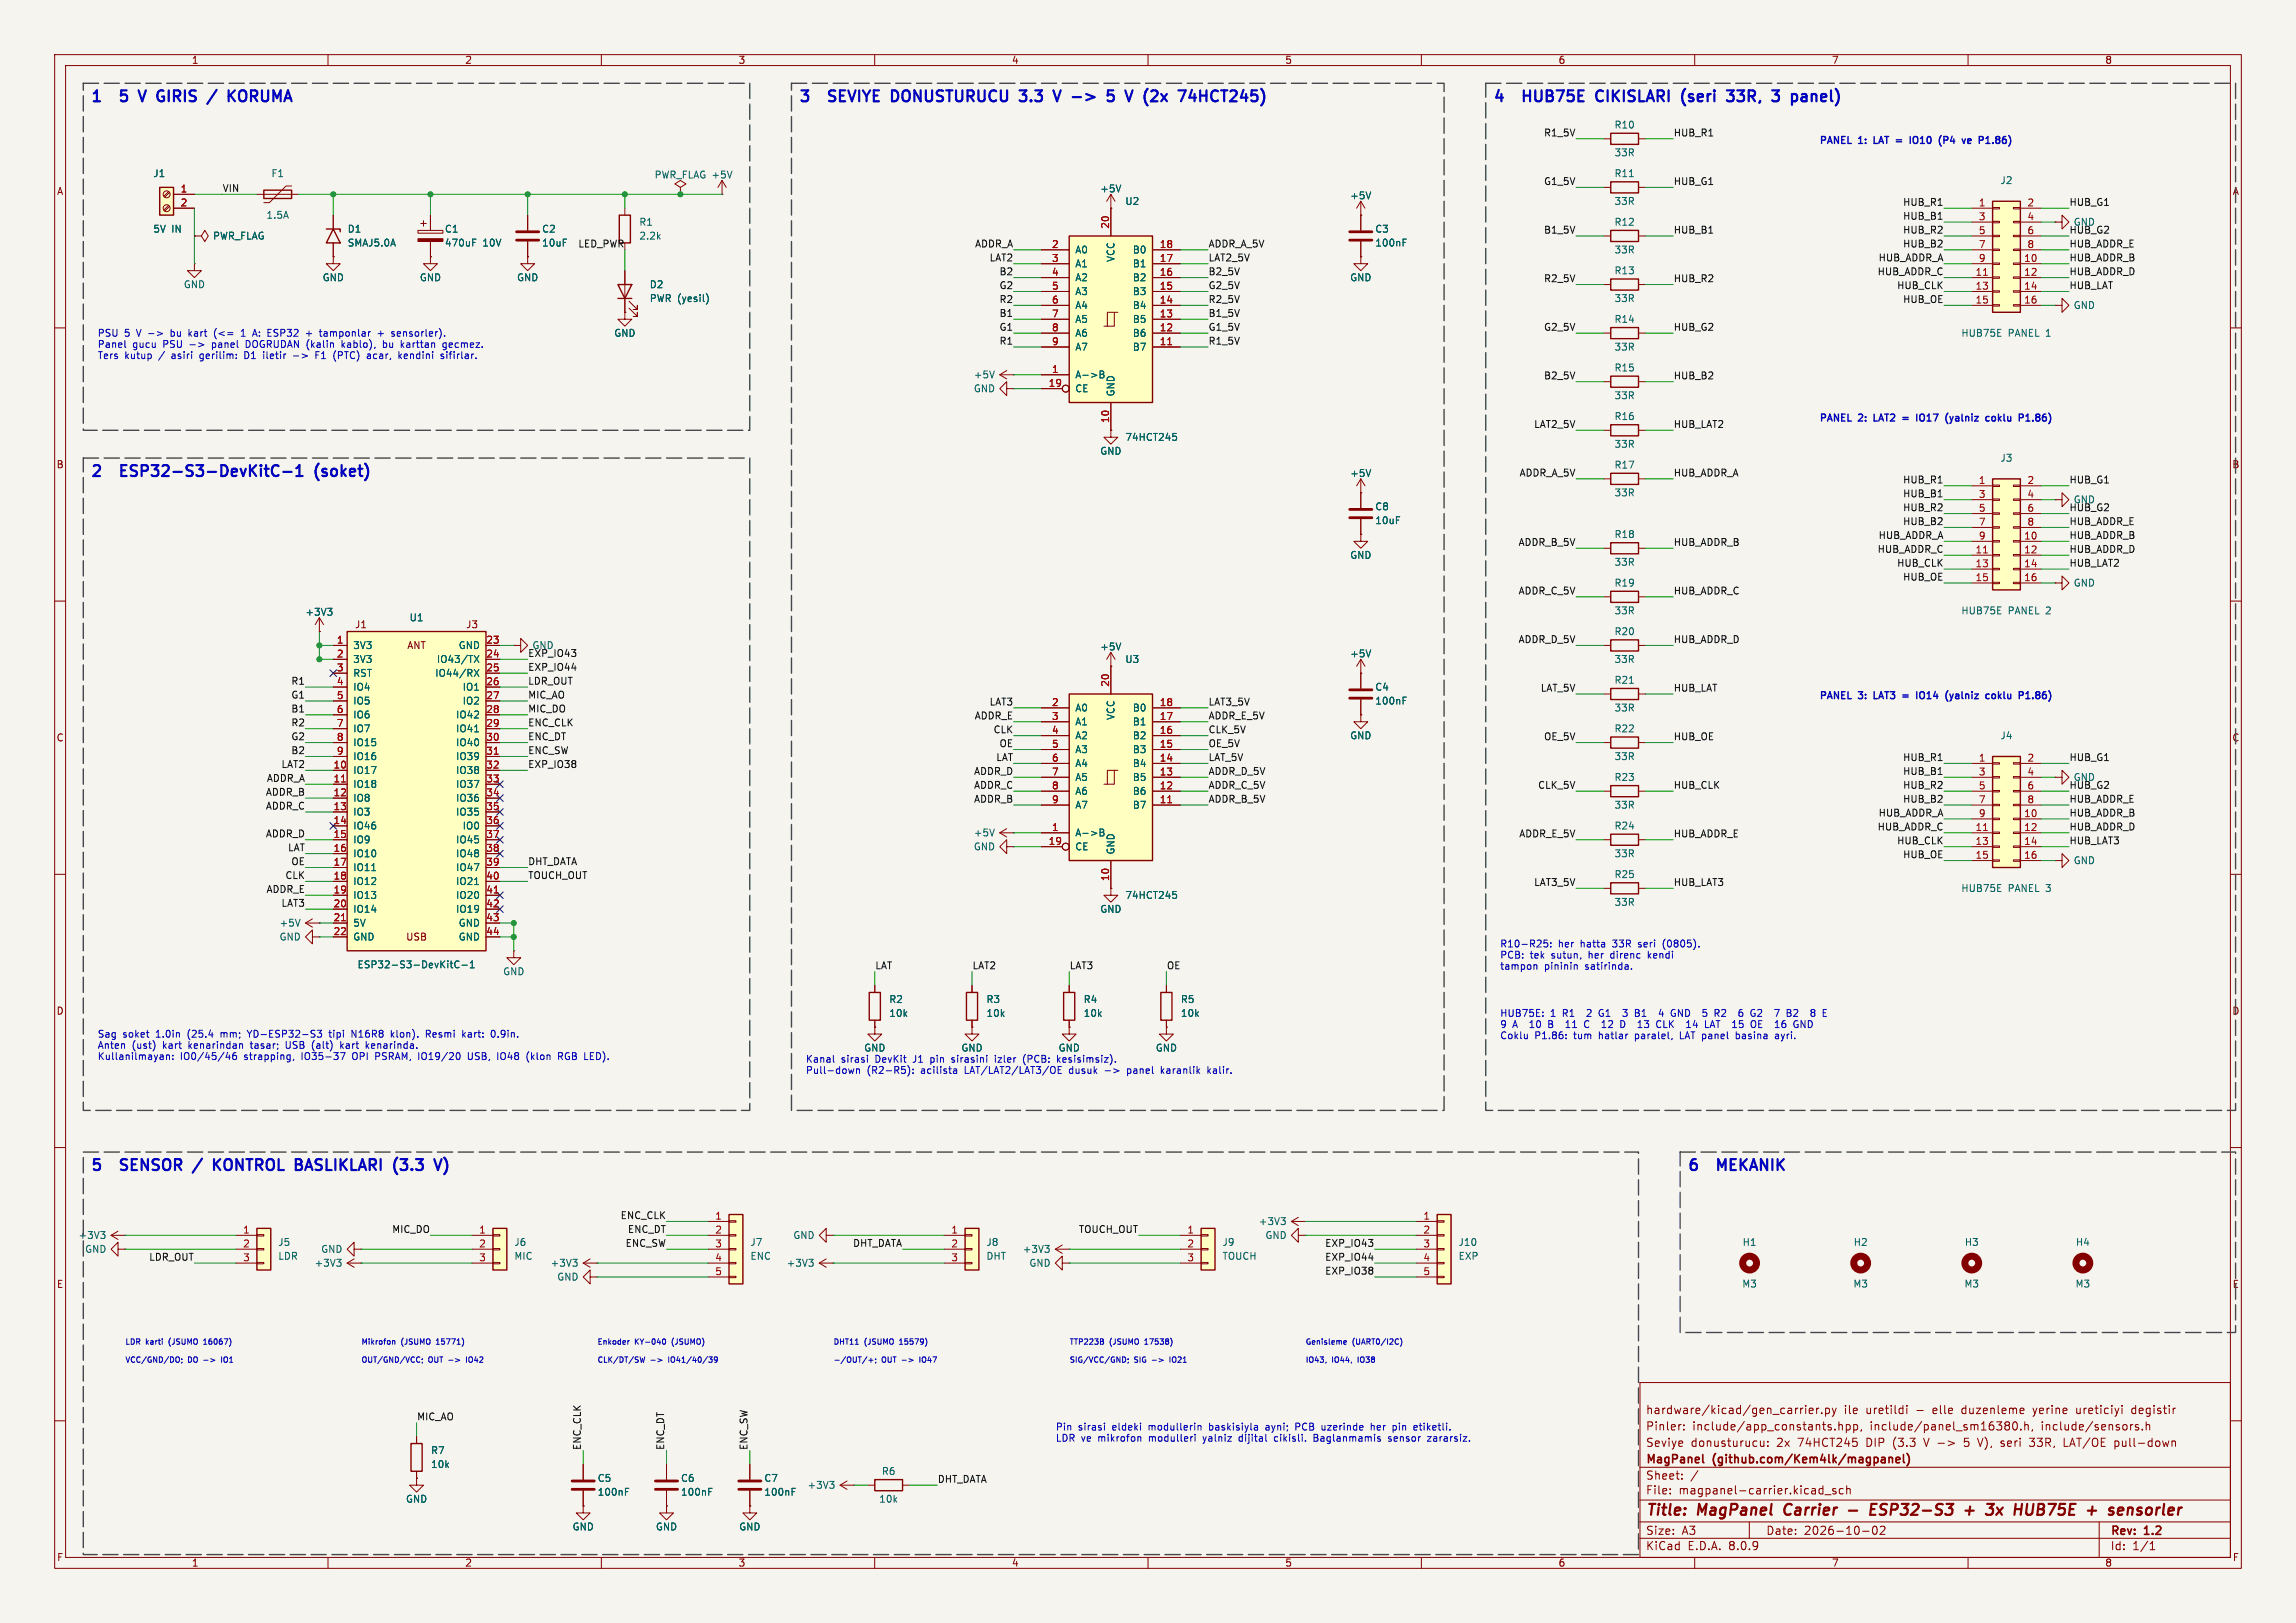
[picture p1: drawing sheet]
<svg xmlns="http://www.w3.org/2000/svg" width="420mm" height="297mm" viewBox="0 0 420 297" stroke-linecap="round" stroke-linejoin="round" font-family="sans-serif">
<defs><g id="words">
<g font-size="2.8" fill="#0000c2">
<text x="16.5" y="18.8">1</text>
<text x="23.1" y="18.8">5</text>
<text x="27.3" y="18.8">V</text>
<text x="31.3" y="18.8">GIRIS</text>
<text x="41.5" y="18.8">/</text>
<text x="45.9" y="18.8">KORUMA</text>
<text x="146" y="18.8">3</text>
<text x="152.6" y="18.8">SEVIYE</text>
<text x="164.8" y="18.8">DONUSTURUCU</text>
<text x="189.2" y="18.8">3.3</text>
<text x="196.2" y="18.8">V</text>
<text x="200.3" y="18.8">-&gt;</text>
<text x="207.6" y="18.8">5</text>
<text x="211.8" y="18.8">V</text>
<text x="215.8" y="18.8">(2x</text>
<text x="223" y="18.8">74HCT245)</text>
<text x="273" y="18.8">4</text>
<text x="279.6" y="18.8">HUB75E</text>
<text x="293.7" y="18.8">CIKISLARI</text>
<text x="310.2" y="18.8">(seri</text>
<text x="319.3" y="18.8">33R,</text>
<text x="328.4" y="18.8">3</text>
<text x="332.7" y="18.8">panel)</text>
<text x="16.5" y="87.4">2</text>
<text x="23.1" y="87.4">ESP32-S3-DevKitC-1</text>
<text x="59.4" y="87.4">(soket)</text>
<text x="16.5" y="214.4">5</text>
<text x="23.1" y="214.4">SENSOR</text>
<text x="41.6" y="214.4">KONTROL</text>
<text x="57.4" y="214.4">BASLIKLARI (3.3</text>
<text x="308.6" y="214.4">6</text>
<text x="315.2" y="214.4">MEKANIK</text>
</g>
<g font-size="2.8" fill="#840000">
<text x="301" y="277.9">Title:</text>
<text x="310.6" y="277.9">MagPanel</text>
<text x="327.3" y="277.9">Carrier</text>
<text x="344.6" y="277.9">ESP32-S3</text>
<text x="362.7" y="277.9">+</text>
<text x="367.5" y="277.9">3x</text>
<text x="373.4" y="277.9">HUB75E</text>
<text x="387.5" y="277.9">+</text>
<text x="392.3" y="277.9">sensorler</text>
</g>
<g font-size="2.1" fill="#840000">
<text x="301" y="262">Pinler:</text>
<text x="301" y="259">hardware/kicad/gen_carrier.py</text>
<text x="309.6" y="262">include/app_constants.hpp,</text>
<text x="337.3" y="259">ile</text>
<text x="341.4" y="259">uretildi</text>
<text x="342.2" y="262">include/panel_sm16380.h,</text>
<text x="353.8" y="259">elle</text>
<text x="359.3" y="259">duzenleme</text>
<text x="372.5" y="259">yerine</text>
<text x="373.6" y="262">include/sensors.h</text>
<text x="380.5" y="259">ureticiyi</text>
<text x="390.8" y="259">degistir</text>
<text x="301" y="268.2">MagPanel</text>
<text x="301" y="265">Seviye</text>
<text x="309.3" y="265">donusturucu:</text>
<text x="313.4" y="268.2">(github.com/Kem4lk/magpanel)</text>
<text x="325.1" y="265">2x</text>
<text x="329" y="265">74HCT245</text>
<text x="341.7" y="265">DIP</text>
<text x="346.7" y="265">(3.3</text>
<text x="352.6" y="265">V -&gt;</text>
<text x="360.2" y="265">5</text>
<text x="362.9" y="265">V),</text>
<text x="367.2" y="265">seri</text>
<text x="372.6" y="265">33R,</text>
<text x="379" y="265">LAT/OE</text>
<text x="388.5" y="265">pull-down</text>
<text x="301" y="273.7">File:</text>
<text x="301" y="271">Sheet:</text>
<text x="307.1" y="273.7">magpanel-carrier.kicad_sch</text>
<text x="301" y="281.1">Size:</text>
<text x="307.6" y="281.1">A3</text>
<text x="323" y="281.1">Date:</text>
<text x="330" y="281.1">2026-10-02</text>
<text x="386" y="281.3">Rev:</text>
<text x="392.4" y="281.3">1.2</text>
<text x="301" y="283.9">KiCad</text>
<text x="308.7" y="283.9">E.D.A.</text>
<text x="316.3" y="283.9">8.0.9</text>
<text x="386" y="283.9">Id:</text>
<text x="390.1" y="283.9">1/1</text>
</g>
<g font-size="1.8" fill="#840000">
<text x="35" y="11.9">1</text>
<text x="85" y="11.9">2</text>
<text x="135" y="11.9">3</text>
<text x="185" y="11.9">4</text>
<text x="235" y="11.9">5</text>
<text x="285" y="11.9">6</text>
<text x="335" y="11.9">7</text>
<text x="385" y="11.9">8</text>
<text x="10.3" y="35.9">A</text>
<text x="408.3" y="35.9">A</text>
<text x="10.3" y="85.9">B</text>
<text x="408.2" y="85.9">B</text>
<text x="64.8" y="115.2">J1</text>
<text x="74.4" y="119">ANT</text>
<text x="85.2" y="115.2">J3</text>
<text x="10.3" y="135.9">C</text>
<text x="408.2" y="135.9">C</text>
<text x="74.2" y="172.3">USB</text>
<text x="10.3" y="185.9">D</text>
<text x="408.2" y="185.9">D</text>
<text x="10.3" y="235.9">E</text>
<text x="408.3" y="235.9">E</text>
<text x="10.3" y="285.9">F</text>
<text x="35" y="286.9">1</text>
<text x="85" y="286.9">2</text>
<text x="135" y="286.9">3</text>
<text x="185" y="286.9">4</text>
<text x="235" y="286.9">5</text>
<text x="285" y="286.9">6</text>
<text x="335" y="286.9">7</text>
<text x="385" y="286.9">8</text>
<text x="408.3" y="285.9">F</text>
</g>
<g font-size="1.8" fill="#006464">
<text x="295.2" y="23.7">R10</text>
<text x="295.2" y="28.8">33R</text>
<text x="27.9" y="32.6">J1</text>
<text x="49.5" y="32.6">F1</text>
<text x="119.6" y="32.9">PWR_FLAG +5V</text>
<text x="201.2" y="35.4">+5V</text>
<text x="295.2" y="32.6">R11</text>
<text x="365.8" y="33.9">J2</text>
<text x="48.6" y="40.2">1.5A</text>
<text x="116.8" y="41.5">R1</text>
<text x="205.7" y="37.7">U2</text>
<text x="246.9" y="36.7">+5V</text>
<text x="295.2" y="37.7">33R</text>
<text x="295.2" y="41.5">R12</text>
<text x="27.9" y="42.8">5V</text>
<text x="31.4" y="42.8">IN</text>
<text x="38.9" y="44">PWR_FLAG</text>
<text x="63.5" y="42.8">D1</text>
<text x="63.5" y="45.3">SMAJ5.0A</text>
<text x="81.3" y="42.8">C1</text>
<text x="81.3" y="45.3">470uF</text>
<text x="88.3" y="45.3">10V</text>
<text x="99.1" y="42.8">C2</text>
<text x="99.1" y="45.3">10uF</text>
<text x="116.8" y="44">2.2k</text>
<text x="196.6" y="46.6">A0</text>
<text x="207.1" y="46.6">B0</text>
<text x="251.5" y="42.8">C3</text>
<text x="251.5" y="45.3">100nF</text>
<text x="295.2" y="46.6">33R</text>
<text x="33.5" y="52.9">GND</text>
<text x="58.9" y="51.7">GND</text>
<text x="76.7" y="51.7">GND</text>
<text x="94.5" y="51.7">GND</text>
<text x="118.8" y="52.9">D2</text>
<text x="196.6" y="49.1">A1</text>
<text x="196.6" y="51.7">A2</text>
<text x="204.1" y="48" transform="rotate(-90 204.1 48)">VCC</text>
<text x="207.1" y="51.7">B2</text>
<text x="207.1" y="49.1">B1</text>
<text x="246.9" y="51.7">GND</text>
<text x="295.2" y="50.4">R13</text>
<text x="118.8" y="55.5">PWR (yesil)</text>
<text x="196.6" y="54.2">A3</text>
<text x="196.6" y="56.7">A4</text>
<text x="196.6" y="59.3">A5</text>
<text x="207.1" y="59.3">B5</text>
<text x="207.1" y="56.7">B4</text>
<text x="207.1" y="54.2">B3</text>
<text x="295.2" y="55.5">33R</text>
<text x="295.2" y="59.3">R14</text>
<text x="379.2" y="56.7">GND</text>
<text x="112.3" y="61.8">GND</text>
<text x="196.6" y="61.8">A6</text>
<text x="196.6" y="64.4">A7</text>
<text x="207.1" y="64.4">B7</text>
<text x="207.1" y="61.8">B6</text>
<text x="295.2" y="64.4">33R</text>
<text x="358.7" y="61.8">HUB75E</text>
<text x="367.3" y="61.8">PANEL 1</text>
<text x="178" y="72">GND</text>
<text x="178" y="69.4">+5V</text>
<text x="196.6" y="69.4">A-&gt;B</text>
<text x="196.6" y="72">CE</text>
<text x="295.2" y="68.2">R15</text>
<text x="204.1" y="72.6" transform="rotate(-90 204.1 72.6)">GND</text>
<text x="295.2" y="73.3">33R</text>
<text x="295.2" y="77.1">R16</text>
<text x="201.2" y="83.4">GND</text>
<text x="205.7" y="80.9">74HCT245</text>
<text x="295.2" y="82.1">33R</text>
<text x="246.9" y="87.5">+5V</text>
<text x="295.2" y="86">R17</text>
<text x="365.8" y="84.7">J3</text>
<text x="251.5" y="93.6">C8</text>
<text x="295.2" y="91">33R</text>
<text x="251.5" y="96.1">10uF</text>
<text x="295.2" y="98.7">R18</text>
<text x="246.9" y="102.5">GND</text>
<text x="295.2" y="107.5">R19</text>
<text x="295.2" y="103.7">33R</text>
<text x="379.2" y="107.5">GND</text>
<text x="55.8" y="112.9">+3V3</text>
<text x="74.8" y="113.9">U1</text>
<text x="295.2" y="112.6">33R</text>
<text x="358.7" y="112.6">HUB75E</text>
<text x="367.3" y="112.6">PANEL 2</text>
<text x="64.5" y="119">3V3</text>
<text x="83.8" y="119">GND</text>
<text x="201.2" y="119.2">+5V</text>
<text x="295.2" y="116.4">R20</text>
<text x="64.5" y="121.5">3V3</text>
<text x="64.5" y="124.1">RST</text>
<text x="79.5" y="124.1">IO44/RX</text>
<text x="79.8" y="121.5">IO43/TX</text>
<text x="205.7" y="121.5">U3</text>
<text x="246.9" y="120.5">+5V</text>
<text x="295.2" y="121.5">33R</text>
<text x="295.2" y="125.3">R21</text>
<text x="64.5" y="126.6">IO4</text>
<text x="64.5" y="129.1">IO5</text>
<text x="64.5" y="131.7">IO6</text>
<text x="83.3" y="131.7">IO42</text>
<text x="84.5" y="126.6">IO1</text>
<text x="84.5" y="129.1">IO2</text>
<text x="196.6" y="130.4">A0</text>
<text x="204.1" y="131.8" transform="rotate(-90 204.1 131.8)">VCC</text>
<text x="207.1" y="130.4">B0</text>
<text x="251.5" y="126.6">C4</text>
<text x="251.5" y="129.1">100nF</text>
<text x="295.2" y="130.4">33R</text>
<text x="64.5" y="134.2">IO7</text>
<text x="64.5" y="136.8">IO15</text>
<text x="83.3" y="134.2">IO41</text>
<text x="83.3" y="136.8">IO40</text>
<text x="196.6" y="132.9">A1</text>
<text x="196.6" y="135.5">A2</text>
<text x="207.1" y="135.5">B2</text>
<text x="207.1" y="132.9">B1</text>
<text x="246.9" y="135.5">GND</text>
<text x="295.2" y="134.2">R22</text>
<text x="365.8" y="135.5">J4</text>
<text x="64.5" y="141.8">IO17</text>
<text x="64.5" y="139.3">IO16</text>
<text x="83.3" y="139.3">IO39</text>
<text x="83.3" y="141.8">IO38</text>
<text x="196.6" y="138">A3</text>
<text x="196.6" y="140.6">A4</text>
<text x="196.6" y="143.1">A5</text>
<text x="207.1" y="143.1">B5</text>
<text x="207.1" y="140.6">B4</text>
<text x="207.1" y="138">B3</text>
<text x="295.2" y="143.1">R23</text>
<text x="295.2" y="139.3">33R</text>
<text x="64.5" y="144.4">IO18</text>
<text x="64.5" y="146.9">IO8</text>
<text x="64.5" y="149.5">IO3</text>
<text x="83.3" y="144.4">IO37</text>
<text x="83.3" y="146.9">IO36</text>
<text x="83.3" y="149.5">IO35</text>
<text x="196.6" y="145.6">A6</text>
<text x="196.6" y="148.2">A7</text>
<text x="207.1" y="148.2">B7</text>
<text x="207.1" y="145.6">B6</text>
<text x="295.2" y="148.2">33R</text>
<text x="64.5" y="152">IO46</text>
<text x="64.5" y="154.5">IO9</text>
<text x="83.3" y="154.5">IO45</text>
<text x="84.5" y="152">IO0</text>
<text x="178" y="153.3">+5V</text>
<text x="178" y="155.8">GND</text>
<text x="196.6" y="153.3">A-&gt;B</text>
<text x="196.6" y="155.8">CE</text>
<text x="295.2" y="152">R24</text>
<text x="64.5" y="157.1">IO10</text>
<text x="64.5" y="159.6">IO11</text>
<text x="83.3" y="157.1">IO48</text>
<text x="83.3" y="159.6">IO47</text>
<text x="204.1" y="156.5" transform="rotate(-90 204.1 156.5)">GND</text>
<text x="295.2" y="160.9">R25</text>
<text x="295.2" y="157.1">33R</text>
<text x="379.2" y="158.3">GND</text>
<text x="64.5" y="162.2">IO12</text>
<text x="64.5" y="164.7">IO13</text>
<text x="64.5" y="167.2">IO14</text>
<text x="83.3" y="162.2">IO21</text>
<text x="83.3" y="164.7">IO20</text>
<text x="83.3" y="167.2">IO19</text>
<text x="201.2" y="167.2">GND</text>
<text x="205.7" y="164.7">74HCT245</text>
<text x="295.2" y="166">33R</text>
<text x="358.7" y="163.4">HUB75E</text>
<text x="367.3" y="163.4">PANEL 3</text>
<text x="51" y="172.3">GND</text>
<text x="51" y="169.8">+5V</text>
<text x="64.5" y="169.8">5V</text>
<text x="64.5" y="172.3">GND</text>
<text x="83.8" y="169.8">GND</text>
<text x="83.8" y="172.3">GND</text>
<text x="65.3" y="177.4">ESP32-S3-DevKitC-1</text>
<text x="91.9" y="178.7">GND</text>
<text x="162.6" y="183.7">R2</text>
<text x="180.3" y="183.7">R3</text>
<text x="198.1" y="183.7">R4</text>
<text x="215.9" y="183.7">R5</text>
<text x="162.6" y="186.3">10k</text>
<text x="180.3" y="186.3">10k</text>
<text x="198.1" y="186.3">10k</text>
<text x="215.9" y="186.3">10k</text>
<text x="158" y="192.6">GND</text>
<text x="175.8" y="192.6">GND</text>
<text x="193.5" y="192.6">GND</text>
<text x="211.3" y="192.6">GND</text>
<text x="14.3" y="226.9">+3V3</text>
<text x="145" y="226.9">GND</text>
<text x="230.2" y="224.4">+3V3</text>
<text x="231.4" y="226.9">GND</text>
<text x="15.5" y="229.5">GND</text>
<text x="50.8" y="228.2">J5</text>
<text x="50.8" y="230.7">LDR</text>
<text x="57.4" y="232">+3V3</text>
<text x="58.7" y="229.5">GND</text>
<text x="94" y="228.2">J6</text>
<text x="94" y="230.7">MIC</text>
<text x="100.6" y="232">+3V3</text>
<text x="137.2" y="228.2">J7</text>
<text x="137.2" y="230.7">ENC</text>
<text x="143.8" y="232">+3V3</text>
<text x="180.3" y="228.2">J8</text>
<text x="180.3" y="230.7">DHT</text>
<text x="187" y="229.5">+3V3</text>
<text x="188.2" y="232">GND</text>
<text x="223.5" y="228.2">J9</text>
<text x="223.5" y="230.7">TOUCH</text>
<text x="266.7" y="230.7">EXP</text>
<text x="266.7" y="228.2">J10</text>
<text x="318.7" y="228.2">H1</text>
<text x="339" y="228.2">H2</text>
<text x="359.3" y="228.2">H3</text>
<text x="379.6" y="228.2">H4</text>
<text x="101.8" y="234.5">GND</text>
<text x="318.6" y="235.8">M3</text>
<text x="338.9" y="235.8">M3</text>
<text x="359.2" y="235.8">M3</text>
<text x="379.6" y="235.8">M3</text>
<text x="78.7" y="266.3">R7</text>
<text x="78.7" y="268.8">10k</text>
<text x="74.2" y="275.2">GND</text>
<text x="109.2" y="271.4">C5</text>
<text x="109.2" y="273.9">100nF</text>
<text x="124.5" y="271.4">C6</text>
<text x="124.5" y="273.9">100nF</text>
<text x="139.7" y="271.4">C7</text>
<text x="139.7" y="273.9">100nF</text>
<text x="147.6" y="272.6">+3V3</text>
<text x="160.7" y="275.2">10k</text>
<text x="161.2" y="270.1">R6</text>
<text x="104.6" y="280.3">GND</text>
<text x="119.9" y="280.3">GND</text>
<text x="135.1" y="280.3">GND</text>
</g>
<g font-size="1.8" fill="#0f0f0f">
<text x="282.3" y="25.1">R1_5V</text>
<text x="306.1" y="25.1">HUB_R1</text>
<text x="40.6" y="35.2">VIN</text>
<text x="282.3" y="33.9">G1_5V</text>
<text x="306.1" y="33.9">HUB_G1</text>
<text x="348" y="37.8">HUB_R1</text>
<text x="348" y="40.3">HUB_B1</text>
<text x="378.5" y="37.8">HUB_G1</text>
<text x="379.2" y="41.5">GND</text>
<text x="105.7" y="45.4">LED_PWR</text>
<text x="178.3" y="45.4">ADDR_A</text>
<text x="180.9" y="47.9">LAT2</text>
<text x="221" y="45.4">ADDR_A_5V</text>
<text x="221" y="47.9">LAT2_5V</text>
<text x="282.3" y="42.8">B1_5V</text>
<text x="306.1" y="42.8">HUB_B1</text>
<text x="343.5" y="47.9">HUB_ADDR_A</text>
<text x="348" y="42.8">HUB_R2</text>
<text x="348" y="45.4">HUB_B2</text>
<text x="378.5" y="47.9">HUB_ADDR_B</text>
<text x="378.5" y="42.8">HUB_G2</text>
<text x="378.5" y="45.4">HUB_ADDR_E</text>
<text x="182.7" y="53">G2</text>
<text x="182.7" y="50.5">B2</text>
<text x="221" y="53">G2_5V</text>
<text x="221" y="50.5">B2_5V</text>
<text x="282.3" y="51.7">R2_5V</text>
<text x="306.1" y="51.7">HUB_R2</text>
<text x="343.4" y="50.5">HUB_ADDR_C</text>
<text x="346.9" y="53">HUB_CLK</text>
<text x="378.5" y="50.5">HUB_ADDR_D</text>
<text x="378.5" y="53">HUB_LAT</text>
<text x="182.7" y="55.5">R2</text>
<text x="182.7" y="58.1">B1</text>
<text x="221" y="58.1">B1_5V</text>
<text x="221" y="55.5">R2_5V</text>
<text x="348" y="55.5">HUB_OE</text>
<text x="182.7" y="63.2">R1</text>
<text x="182.7" y="60.6">G1</text>
<text x="221" y="63.2">R1_5V</text>
<text x="221" y="60.6">G1_5V</text>
<text x="282.3" y="60.6">G2_5V</text>
<text x="306.1" y="60.6">HUB_G2</text>
<text x="282.3" y="69.5">B2_5V</text>
<text x="306.1" y="69.5">HUB_B2</text>
<text x="280.5" y="78.4">LAT2_5V</text>
<text x="306.1" y="78.4">HUB_LAT2</text>
<text x="277.9" y="87.3">ADDR_A_5V</text>
<text x="306.1" y="87.3">HUB_ADDR_A</text>
<text x="348" y="88.6">HUB_R1</text>
<text x="378.5" y="88.6">HUB_G1</text>
<text x="348" y="93.6">HUB_R2</text>
<text x="348" y="91.1">HUB_B1</text>
<text x="378.5" y="93.6">HUB_G2</text>
<text x="379.2" y="92.3">GND</text>
<text x="277.7" y="100">ADDR_B_5V</text>
<text x="306.1" y="100">HUB_ADDR_B</text>
<text x="343.4" y="101.3">HUB_ADDR_C</text>
<text x="343.5" y="98.7">HUB_ADDR_A</text>
<text x="348" y="96.2">HUB_B2</text>
<text x="378.5" y="96.2">HUB_ADDR_E</text>
<text x="378.5" y="98.7">HUB_ADDR_B</text>
<text x="378.5" y="101.3">HUB_ADDR_D</text>
<text x="346.9" y="103.8">HUB_CLK</text>
<text x="348" y="106.3">HUB_OE</text>
<text x="378.5" y="103.8">HUB_LAT2</text>
<text x="277.7" y="108.9">ADDR_C_5V</text>
<text x="306.1" y="108.9">HUB_ADDR_C</text>
<text x="97.3" y="119">GND</text>
<text x="277.7" y="117.8">ADDR_D_5V</text>
<text x="306.1" y="117.8">HUB_ADDR_D</text>
<text x="53.2" y="125.4">R1</text>
<text x="96.5" y="125.4">LDR_OUT</text>
<text x="96.5" y="122.8">EXP_IO44</text>
<text x="96.5" y="120.3">EXP_IO43</text>
<text x="53.2" y="130.5">B1</text>
<text x="53.2" y="127.9">G1</text>
<text x="96.5" y="130.5">MIC_DO</text>
<text x="96.5" y="127.9">MIC_AO</text>
<text x="178.2" y="131.7">ADDR_E</text>
<text x="180.9" y="129.2">LAT3</text>
<text x="221" y="129.2">LAT3_5V</text>
<text x="221" y="131.7">ADDR_E_5V</text>
<text x="281.7" y="126.7">LAT_5V</text>
<text x="306.1" y="126.7">HUB_LAT</text>
<text x="53.2" y="135.5">G2</text>
<text x="53.2" y="133">R2</text>
<text x="96.5" y="135.5">ENC_DT</text>
<text x="96.5" y="133">ENC_CLK</text>
<text x="181.6" y="134.3">CLK</text>
<text x="182.7" y="136.8">OE</text>
<text x="221" y="134.3">CLK_5V</text>
<text x="221" y="136.8">OE_5V</text>
<text x="282.3" y="135.5">OE_5V</text>
<text x="306.1" y="135.5">HUB_OE</text>
<text x="48.7" y="143.2">ADDR_A</text>
<text x="51.4" y="140.6">LAT2</text>
<text x="53.2" y="138.1">B2</text>
<text x="96.5" y="140.6">EXP_IO38</text>
<text x="96.5" y="138.1">ENC_SW</text>
<text x="178.1" y="141.9">ADDR_D</text>
<text x="182.1" y="139.4">LAT</text>
<text x="221" y="141.9">ADDR_D_5V</text>
<text x="221" y="139.4">LAT_5V</text>
<text x="348" y="139.4">HUB_R1</text>
<text x="348" y="141.9">HUB_B1</text>
<text x="378.5" y="139.4">HUB_G1</text>
<text x="379.2" y="143.1">GND</text>
<text x="48.5" y="145.7">ADDR_B</text>
<text x="48.5" y="148.2">ADDR_C</text>
<text x="178.1" y="147">ADDR_B</text>
<text x="178.1" y="144.4">ADDR_C</text>
<text x="221" y="147">ADDR_B_5V</text>
<text x="221" y="144.4">ADDR_C_5V</text>
<text x="281.3" y="144.4">CLK_5V</text>
<text x="306.1" y="144.4">HUB_CLK</text>
<text x="343.5" y="149.5">HUB_ADDR_A</text>
<text x="348" y="144.4">HUB_R2</text>
<text x="348" y="147">HUB_B2</text>
<text x="378.5" y="144.4">HUB_G2</text>
<text x="378.5" y="147">HUB_ADDR_E</text>
<text x="378.5" y="149.5">HUB_ADDR_B</text>
<text x="48.5" y="153.3">ADDR_D</text>
<text x="52.6" y="155.9">LAT</text>
<text x="277.8" y="153.3">ADDR_E_5V</text>
<text x="306.1" y="153.3">HUB_ADDR_E</text>
<text x="343.4" y="152.1">HUB_ADDR_C</text>
<text x="346.9" y="154.6">HUB_CLK</text>
<text x="378.5" y="152.1">HUB_ADDR_D</text>
<text x="378.5" y="154.6">HUB_LAT3</text>
<text x="52.1" y="160.9">CLK</text>
<text x="53.2" y="158.4">OE</text>
<text x="96.5" y="158.4">DHT_DATA</text>
<text x="96.5" y="160.9">TOUCH_OUT</text>
<text x="348" y="157.1">HUB_OE</text>
<text x="48.7" y="163.5">ADDR_E</text>
<text x="51.4" y="166">LAT3</text>
<text x="280.5" y="162.2">LAT3_5V</text>
<text x="306.1" y="162.2">HUB_LAT3</text>
<text x="160" y="177.5">LAT</text>
<text x="177.8" y="177.5">LAT2</text>
<text x="195.6" y="177.5">LAT3</text>
<text x="213.4" y="177.5">OE</text>
<text x="71.6" y="225.7">MIC_DO</text>
<text x="113.4" y="223.2">ENC_CLK</text>
<text x="114.8" y="225.7">ENC_DT</text>
<text x="197.3" y="225.7">TOUCH_OUT</text>
<text x="27.2" y="230.8">LDR_OUT</text>
<text x="114.3" y="228.3">ENC_SW</text>
<text x="155.9" y="228.3">DHT_DATA</text>
<text x="242.3" y="233.3">EXP_IO38</text>
<text x="242.3" y="230.8">EXP_IO44</text>
<text x="242.3" y="228.3">EXP_IO43</text>
<text x="76.2" y="260">MIC_AO</text>
<text x="106.3" y="265.4" transform="rotate(-90 106.3 265.4)">ENC_CLK</text>
<text x="121.6" y="265.4" transform="rotate(-90 121.6 265.4)">ENC_DT</text>
<text x="136.8" y="265.4" transform="rotate(-90 136.8 265.4)">ENC_SW</text>
<text x="171.4" y="271.4">DHT_DATA</text>
</g>
<g font-size="1.8" fill="#0000c2">
<text x="332.7" y="26.4">PANEL</text>
<text x="340.1" y="26.4">1:</text>
<text x="343.4" y="26.4">LAT =</text>
<text x="351" y="26.4">IO10</text>
<text x="356.8" y="26.4">(P4</text>
<text x="361.6" y="26.4">ve</text>
<text x="365.1" y="26.4">P1.86)</text>
<text x="17.8" y="61.7">PSU</text>
<text x="17.8" y="63.7">Panel</text>
<text x="17.8" y="65.8">Ters</text>
<text x="22.8" y="61.7">5</text>
<text x="22.8" y="65.8">kutup</text>
<text x="24.3" y="63.7">gucu</text>
<text x="25.1" y="61.7">V -&gt;</text>
<text x="29.2" y="65.8">/</text>
<text x="30" y="63.7">PSU</text>
<text x="31.7" y="65.8">asiri</text>
<text x="31.7" y="61.7">bu</text>
<text x="35.2" y="61.7">kart</text>
<text x="37" y="65.8">gerilim:</text>
<text x="39.3" y="63.7">panel</text>
<text x="40" y="61.7">(&lt;=</text>
<text x="45.4" y="65.8">D1</text>
<text x="45.6" y="63.7">DOGRUDAN (kalin</text>
<text x="47.6" y="61.7">A: ESP32</text>
<text x="49.1" y="65.8">iletir</text>
<text x="54.7" y="65.8">-&gt;</text>
<text x="57.7" y="61.7">+</text>
<text x="59" y="65.8">F1</text>
<text x="60.4" y="61.7">tamponlar</text>
<text x="62.5" y="65.8">(PTC)</text>
<text x="63.6" y="63.7">kablo),</text>
<text x="68.9" y="65.8">acar,</text>
<text x="71.2" y="61.7">+</text>
<text x="71.4" y="63.7">bu</text>
<text x="73.9" y="61.7">sensorler).</text>
<text x="74.8" y="65.8">kendini</text>
<text x="74.8" y="63.7">karttan</text>
<text x="82.7" y="63.7">gecmez.</text>
<text x="82.8" y="65.8">sifirlar.</text>
<text x="332.7" y="77.2">PANEL</text>
<text x="340.1" y="77.2">2:</text>
<text x="343.4" y="77.2">LAT2</text>
<text x="352.2" y="77.2">IO17</text>
<text x="358" y="77.2">(yalniz</text>
<text x="365.9" y="77.2">coklu</text>
<text x="372.5" y="77.2">P1.86)</text>
<text x="332.7" y="128">PANEL</text>
<text x="340.1" y="128">3:</text>
<text x="343.4" y="128">LAT3</text>
<text x="352.2" y="128">IO14</text>
<text x="358" y="128">(yalniz</text>
<text x="365.9" y="128">coklu</text>
<text x="372.5" y="128">P1.86)</text>
<text x="274.3" y="173.5">R10-R25:</text>
<text x="285" y="173.5">her</text>
<text x="289.2" y="173.5">hatta</text>
<text x="295.3" y="173.5">33R</text>
<text x="300.2" y="173.5">seri</text>
<text x="304.8" y="173.5">(0805).</text>
<text x="274.3" y="175.5">PCB:</text>
<text x="274.3" y="177.6">tampon</text>
<text x="279.9" y="175.5">tek</text>
<text x="282.5" y="177.6">pininin</text>
<text x="283.9" y="175.5">sutun,</text>
<text x="290.1" y="177.6">satirinda.</text>
<text x="290.9" y="175.5">her</text>
<text x="295.1" y="175.5">direnc</text>
<text x="302.1" y="175.5">kendi</text>
<text x="17.8" y="190">Sag</text>
<text x="22.5" y="190">soket</text>
<text x="28.6" y="190">1.0in</text>
<text x="34.6" y="190">(25.4</text>
<text x="40.8" y="190">mm;</text>
<text x="46" y="190">YD-ESP32-S3</text>
<text x="61.2" y="190">tipi</text>
<text x="65.4" y="190">N16R8</text>
<text x="72.8" y="190">klon).</text>
<text x="79.4" y="190">Resmi</text>
<text x="86.3" y="190">kart:</text>
<text x="91.7" y="190">0.9in.</text>
<text x="274.3" y="186.2">HUB75E:</text>
<text x="274.3" y="188.2">9</text>
<text x="274.3" y="190.2">Coklu</text>
<text x="276.7" y="188.2">A</text>
<text x="280.1" y="188.2">10</text>
<text x="280.8" y="190.2">P1.86:</text>
<text x="283.6" y="186.2">1</text>
<text x="283.7" y="188.2">B</text>
<text x="286" y="186.2">R1</text>
<text x="287.3" y="188.2">11</text>
<text x="288" y="190.2">tum</text>
<text x="290.8" y="186.2">2</text>
<text x="292.8" y="190.2">hatlar</text>
<text x="293.2" y="186.2">G1</text>
<text x="294.5" y="188.2">12</text>
<text x="298" y="186.2">3</text>
<text x="298.1" y="188.2">D</text>
<text x="299.6" y="190.2">paralel,</text>
<text x="300.4" y="186.2">B1</text>
<text x="301.7" y="188.2">13</text>
<text x="305.2" y="186.2">4</text>
<text x="305.3" y="188.2">CLK</text>
<text x="307.6" y="186.2">GND</text>
<text x="308" y="190.2">LAT panel</text>
<text x="311.2" y="188.2">14</text>
<text x="313.8" y="186.2">5</text>
<text x="314.8" y="188.2">LAT</text>
<text x="316.2" y="186.2">R2</text>
<text x="318.6" y="190.2">basina</text>
<text x="320.2" y="188.2">15</text>
<text x="321" y="186.2">6</text>
<text x="323.4" y="186.2">G2</text>
<text x="323.8" y="188.2">OE</text>
<text x="326" y="190.2">ayri.</text>
<text x="328.2" y="186.2">7</text>
<text x="328.7" y="188.2">16</text>
<text x="330.6" y="186.2">B2</text>
<text x="17.8" y="192">Anten</text>
<text x="17.8" y="194.1">Kullanilmayan:</text>
<text x="24.2" y="192">(ust)</text>
<text x="29.9" y="192">kart</text>
<text x="33" y="194.1">IO0/45/46</text>
<text x="34.8" y="192">kenarindan</text>
<text x="44.8" y="194.1">strapping,</text>
<text x="46.4" y="192">tasar;</text>
<text x="53" y="192">USB</text>
<text x="55.5" y="194.1">IO35-37</text>
<text x="57.9" y="192">(alt)</text>
<text x="63.3" y="192">kart</text>
<text x="65" y="194.1">OPI</text>
<text x="68.2" y="192">kenarinda.</text>
<text x="69.4" y="194.1">PSRAM,</text>
<text x="77.4" y="194.1">IO19/20</text>
<text x="86.7" y="194.1">USB,</text>
<text x="92.3" y="194.1">IO48</text>
<text x="97.8" y="194.1">(klon</text>
<text x="103.8" y="194.1">RGB LED).</text>
<text x="147.3" y="194.6">Kanal</text>
<text x="147.3" y="196.6">Pull-down</text>
<text x="153.9" y="194.6">sirasi</text>
<text x="158.6" y="196.6">(R2-R5):</text>
<text x="160.2" y="194.6">DevKit</text>
<text x="167.3" y="194.6">J1</text>
<text x="168.6" y="196.6">acilista</text>
<text x="170.7" y="194.6">pin</text>
<text x="174.8" y="194.6">sirasini</text>
<text x="176.8" y="196.6">LAT/LAT2/LAT3/OE</text>
<text x="182.9" y="194.6">izler</text>
<text x="188.2" y="194.6">(PCB:</text>
<text x="194.7" y="194.6">kesisimsiz).</text>
<text x="196.1" y="196.6">dusuk</text>
<text x="202.8" y="196.6">-&gt;</text>
<text x="207.1" y="196.6">panel</text>
<text x="213.5" y="196.6">karanlik</text>
<text x="222.2" y="196.6">kalir.</text>
<text x="193" y="261.9">Pin</text>
<text x="193" y="263.9">LDR ve</text>
<text x="197.2" y="261.9">sirasi</text>
<text x="201" y="263.9">mikrofon</text>
<text x="203.6" y="261.9">eldeki</text>
<text x="210.4" y="261.9">modullerin</text>
<text x="210.5" y="263.9">modulleri</text>
<text x="220.6" y="263.9">yalniz</text>
<text x="221.7" y="261.9">baskisiyla</text>
<text x="227.3" y="263.9">dijital</text>
<text x="232.2" y="261.9">ayni;</text>
<text x="234" y="263.9">cikisli.</text>
<text x="237.9" y="261.9">PCB</text>
<text x="241.4" y="263.9">Baglanmamis</text>
<text x="242.8" y="261.9">uzerinde</text>
<text x="252.1" y="261.9">her</text>
<text x="255.3" y="263.9">sensor</text>
<text x="256.3" y="261.9">pin</text>
<text x="260.3" y="261.9">etiketli.</text>
<text x="262.7" y="263.9">zararsiz.</text>
</g>
<g font-size="1.8" fill="#a90000">
<text x="32.9" y="35.3">1</text>
<text x="32.9" y="37.8">2</text>
<text x="202.9" y="42" transform="rotate(-90 202.9 42)">20</text>
<text x="361.9" y="37.8">1</text>
<text x="361.9" y="40.4">3</text>
<text x="370.8" y="37.8">2</text>
<text x="370.8" y="40.4">4</text>
<text x="192.3" y="45.5">2</text>
<text x="212" y="45.5">18</text>
<text x="361.9" y="42.9">5</text>
<text x="361.9" y="45.5">7</text>
<text x="370.8" y="42.9">6</text>
<text x="370.8" y="45.5">8</text>
<text x="192.3" y="48">3</text>
<text x="192.3" y="50.5">4</text>
<text x="192.3" y="53.1">5</text>
<text x="212" y="53.1">15</text>
<text x="212" y="50.5">16</text>
<text x="212" y="48">17</text>
<text x="361.3" y="50.5">11</text>
<text x="361.3" y="53.1">13</text>
<text x="361.9" y="48">9</text>
<text x="370.2" y="48">10</text>
<text x="370.2" y="50.5">12</text>
<text x="370.2" y="53.1">14</text>
<text x="192.3" y="55.6">6</text>
<text x="192.3" y="58.2">7</text>
<text x="212" y="58.2">13</text>
<text x="212" y="55.6">14</text>
<text x="361.3" y="55.6">15</text>
<text x="370.2" y="55.6">16</text>
<text x="192.3" y="60.7">8</text>
<text x="192.3" y="63.2">9</text>
<text x="212" y="63.2">11</text>
<text x="212" y="60.7">12</text>
<text x="191.7" y="70.9">19</text>
<text x="192.3" y="68.3">1</text>
<text x="202.9" y="77.5" transform="rotate(-90 202.9 77.5)">10</text>
<text x="361.9" y="88.6">1</text>
<text x="370.8" y="88.6">2</text>
<text x="361.9" y="91.2">3</text>
<text x="361.9" y="93.7">5</text>
<text x="370.8" y="91.2">4</text>
<text x="370.8" y="93.7">6</text>
<text x="361.3" y="101.3">11</text>
<text x="361.9" y="96.3">7</text>
<text x="361.9" y="98.8">9</text>
<text x="370.2" y="98.8">10</text>
<text x="370.2" y="101.3">12</text>
<text x="370.8" y="96.3">8</text>
<text x="361.3" y="103.9">13</text>
<text x="361.3" y="106.4">15</text>
<text x="370.2" y="103.9">14</text>
<text x="370.2" y="106.4">16</text>
<text x="61.5" y="117.9">1</text>
<text x="88.9" y="117.9">23</text>
<text x="61.5" y="120.4">2</text>
<text x="61.5" y="122.9">3</text>
<text x="61.5" y="125.5">4</text>
<text x="88.9" y="120.4">24</text>
<text x="88.9" y="122.9">25</text>
<text x="88.9" y="125.5">26</text>
<text x="202.9" y="125.8" transform="rotate(-90 202.9 125.8)">20</text>
<text x="61.5" y="128">5</text>
<text x="61.5" y="130.6">6</text>
<text x="88.9" y="128">27</text>
<text x="88.9" y="130.6">28</text>
<text x="192.3" y="129.3">2</text>
<text x="192.3" y="131.8">3</text>
<text x="212" y="131.8">17</text>
<text x="212" y="129.3">18</text>
<text x="61.5" y="133.1">7</text>
<text x="61.5" y="135.6">8</text>
<text x="88.9" y="133.1">29</text>
<text x="88.9" y="135.6">30</text>
<text x="192.3" y="134.4">4</text>
<text x="192.3" y="136.9">5</text>
<text x="212" y="136.9">15</text>
<text x="212" y="134.4">16</text>
<text x="60.9" y="140.7">10</text>
<text x="60.9" y="143.3">11</text>
<text x="61.5" y="138.2">9</text>
<text x="88.9" y="138.2">31</text>
<text x="88.9" y="140.7">32</text>
<text x="88.9" y="143.3">33</text>
<text x="192.3" y="139.4">6</text>
<text x="192.3" y="142">7</text>
<text x="212" y="142">13</text>
<text x="212" y="139.4">14</text>
<text x="361.9" y="139.4">1</text>
<text x="361.9" y="142">3</text>
<text x="370.8" y="139.4">2</text>
<text x="370.8" y="142">4</text>
<text x="60.9" y="145.8">12</text>
<text x="60.9" y="148.3">13</text>
<text x="88.9" y="145.8">34</text>
<text x="88.9" y="148.3">35</text>
<text x="192.3" y="144.5">8</text>
<text x="192.3" y="147.1">9</text>
<text x="212" y="147.1">11</text>
<text x="212" y="144.5">12</text>
<text x="361.9" y="144.5">5</text>
<text x="361.9" y="147.1">7</text>
<text x="361.9" y="149.6">9</text>
<text x="370.2" y="149.6">10</text>
<text x="370.8" y="144.5">6</text>
<text x="370.8" y="147.1">8</text>
<text x="60.9" y="150.9">14</text>
<text x="60.9" y="153.4">15</text>
<text x="60.9" y="156">16</text>
<text x="88.9" y="150.9">36</text>
<text x="88.9" y="153.4">37</text>
<text x="88.9" y="156">38</text>
<text x="191.7" y="154.7">19</text>
<text x="192.3" y="152.1">1</text>
<text x="361.3" y="152.1">11</text>
<text x="361.3" y="154.7">13</text>
<text x="370.2" y="152.1">12</text>
<text x="370.2" y="154.7">14</text>
<text x="60.9" y="158.5">17</text>
<text x="60.9" y="161">18</text>
<text x="88.9" y="158.5">39</text>
<text x="88.9" y="161">40</text>
<text x="202.9" y="161.3" transform="rotate(-90 202.9 161.3)">10</text>
<text x="361.3" y="157.2">15</text>
<text x="370.2" y="157.2">16</text>
<text x="60.9" y="163.6">19</text>
<text x="60.9" y="166.1">20</text>
<text x="88.9" y="163.6">41</text>
<text x="88.9" y="166.1">42</text>
<text x="60.9" y="168.7">21</text>
<text x="60.9" y="171.2">22</text>
<text x="88.9" y="168.7">43</text>
<text x="88.9" y="171.2">44</text>
<text x="44.4" y="225.8">1</text>
<text x="87.6" y="225.8">1</text>
<text x="130.7" y="223.3">1</text>
<text x="130.7" y="225.8">2</text>
<text x="173.9" y="225.8">1</text>
<text x="217.1" y="225.8">1</text>
<text x="260.3" y="223.3">1</text>
<text x="260.3" y="225.8">2</text>
<text x="44.4" y="228.3">2</text>
<text x="44.4" y="230.9">3</text>
<text x="87.6" y="228.3">2</text>
<text x="87.6" y="230.9">3</text>
<text x="130.7" y="228.3">3</text>
<text x="130.7" y="230.9">4</text>
<text x="130.7" y="233.4">5</text>
<text x="173.9" y="228.3">2</text>
<text x="173.9" y="230.9">3</text>
<text x="217.1" y="228.3">2</text>
<text x="217.1" y="230.9">3</text>
<text x="260.3" y="228.3">3</text>
<text x="260.3" y="230.9">4</text>
<text x="260.3" y="233.4">5</text>
</g>
<g font-size="1.4" fill="#0000c2">
<text x="22.9" y="246.1">LDR</text>
<text x="22.9" y="249.4">VCC/GND/DO;</text>
<text x="26.7" y="246.1">karti</text>
<text x="31.1" y="246.1">(JSUMO</text>
<text x="34.4" y="249.4">DO</text>
<text x="37.7" y="246.1">16067)</text>
<text x="41" y="249.4">IO1</text>
<text x="66" y="249.4">OUT/GND/VCC;</text>
<text x="66" y="246.1">Mikrofon</text>
<text x="73.4" y="246.1">(JSUMO</text>
<text x="78.4" y="249.4">OUT -&gt;</text>
<text x="80" y="246.1">15771)</text>
<text x="85.8" y="249.4">IO42</text>
<text x="109.2" y="249.4">CLK/DT/SW</text>
<text x="109.2" y="246.1">Enkoder</text>
<text x="116.1" y="246.1">KY-040</text>
<text x="122.5" y="249.4">IO41/40/39</text>
<text x="123.1" y="246.1">(JSUMO)</text>
<text x="152.4" y="246.1">DHT11</text>
<text x="152.4" y="249.4">-/OUT/+;</text>
<text x="158.1" y="246.1">(JSUMO</text>
<text x="161.3" y="249.4">OUT -&gt;</text>
<text x="164.8" y="246.1">15579)</text>
<text x="168.7" y="249.4">IO47</text>
<text x="195.6" y="249.4">SIG/VCC/GND;</text>
<text x="195.6" y="246.1">TTP223B</text>
<text x="203" y="246.1">(JSUMO</text>
<text x="207.5" y="249.4">SIG</text>
<text x="209.6" y="246.1">17538)</text>
<text x="214.4" y="249.4">IO21</text>
<text x="238.8" y="249.4">IO43,</text>
<text x="238.8" y="246.1">Genisleme</text>
<text x="243.7" y="249.4">IO44,</text>
<text x="247.4" y="246.1">(UART0/I2C)</text>
<text x="248.6" y="249.4">IO38</text>
</g>
</g></defs>
<path d="M0 0h420v297h-420z" fill="#f5f4ef" stroke="#f5f4ef" stroke-width=".18"/>
<g fill="none" stroke="#840000" stroke-width=".18">
<path d="M10 10h400v277h-400zM12 12h396v273h-396zM60 10v2M110 10v2M160 10v2M210 10v2M260 10v2M310 10v2M360 10v2M10 60h2M408 60h2M10 110h2"/>
<path d="M94 118.1h1.2v-1.3l1.3 1.3-1.3 1.3v-1.3M94 118.1h.1M293.4 118.1h1.2M293.4 109.2h1.2M299.7 118.1h1.3M299.7 109.2h1.3M408 110h2M10 160h2M408 160h2M10 210h2M408 210h2M300 253h108v32h-108z"/>
<path d="M329.7 257.7h.1M330.3 257.2v.1M330.3 257.7v1M330.9 258.2l.8-.2-.1-.2-.4-.1-.3 .2 .1 .7h.6M332.3 257.7v1M332.7 257.7l-.3 .1-.1 .2M333.2 258.5v.2M333.9 257.8l.5-.1 .3 .3v.4l-.2 .2h-.6M333.9 257.7v1.5M335.2 257.7l.3 1M335.5 258.7l-.3 .5M335.9 257.7l-.4 1"/>
<path d="M348.8 257.2v.1M348.8 257.7v1M350.7 258.1h1.1M370 257.7l.2 .3-.7 .2M370.2 258.6l-.2 .1M379.9 257.7v.9M388.2 257.2v.1M390.2 257.7l-.3 .3v.4l.3 .3M10 260h2M300 278.5h108M300 274.5h108M300 268.5h108"/>
<path d="M305.5 273.2v.2M305.5 272.5v.1M307.4 260.7h.1M307.7 270.5v.2M307.7 269.8v.1M308 261.5v.2M308 260.8v.1M310.6 269.1l-1.3 1.9M320 278.5v3M322 263.7l.1 .9 .3 .1 .3-.2M322.7 263.7v1M323.4 264.5v.2"/>
<path d="M323.4 263.8v.1M333.3 272.4l.1 .1M333.4 271.9v1.5M333.4 273.3l-.1 .1M333.8 273.5h1.1M335.7 261.5v.2M335.8 272.5l-.4-.1-.2 .2 .1 .2 .5 .2v.3h-.6M336.4 260.8l.2-.1 .3 .1 .1 .9M336.4 260.2v1.5M337.2 272.5l-.5-.1-.3 .3v.4l.2 .2h.6M337.7 260.8l.5-.1 .2 .3v.4l-.1 .2h-.6M337.7 260.7v1.5"/>
<path d="M337.8 272.5l.2-.1 .4 .1v.9M337.8 271.9v1.5M339.1 260.8l.4-.1 .3 .3v.4l-.1 .2h-.6M339.1 260.7v1.5M340.5 261.6l-.1 .3M342.7 279.4l.2-.1a.8 .8 0 0 1 .5 .7 .8 .8 0 0 1-.5 .8l-.2-.2-.2-.4zM343.9 279.4l.6-.1 .2 .1 .1 .3-.9 1.1h.9M351.9 263.2l.5 1.5M359.3 264.5l.2 .2M360.1 263.2h-.7l-.1 .7 .2-.1M361.7 263.2l.5 1.5M366 264.6h.6"/>
<path d="M366.1 264.1l.5 .2M366.1 263.8h.5M367 260.2l.4 .1 .2 .2-.3 .3M367 260.8h.3M367.3 260.8l.2 .2 .1 .4-.2 .2-.4 .1M368.3 260.3l.2-.1a.8 .8 0 0 1 .5 .7 .8 .8 0 0 1-.5 .8l-.2-.2-.1-.4zM369.7 261.5v.2M370.4 260.8l.2-.1 .3 .1 .1 .9M370.4 260.2v1.5M371.2 264.5l.2 .2 .6-.1M371.2 263.2h1l-.5 .6h.3M371.8 261.6l-.1 .3"/>
<path d="M377.6 264.7h.7M384 278.5v6.5M386.9 263.8l.4-.1 .3 .3v.4l-.2 .2h-.5M391.2 260.8l-.4-.1-.2 .2 .1 .2 .5 .2v.3h-.6M391.9 261.5v.2M392.6 260.8l.2-.1 .4 .1v.9M392.6 260.2v1.5M408 260h2M60 285v2M110 285v2M160 285v2M210 285v2"/>
<path d="M260 285v2M300 281.5h108M310 285v2M340.7 280.2h1.2M360 285v2M393.3 283.6h.9M393.3 282.5l.4-.4v1.5"/>
</g>
<g fill="none" stroke="#840000" stroke-width=".4">
<path d="M326.7 275.5a1.27 1.27 0 0 0 0 1.6M338.2 276.4h1.5M342.2 276.2h.7M343.3 275.2h-1l-.2 2h.9M359.5 276.4h1.5M360.4 275.7l-.2 1.5M363.5 275.2h1.2l-.7 .8M365.3 275.9l.9 1.3M366.4 275.9l-1.3 1.3M372 275.2l-.2 1.6M386.6 276a.49 .49 0 0 0-.8 .3l.1 .1 .6 .2 .1 .3-.3 .3-.6-.1M390.9 277.1l.1 .1 .6-.1"/>
<path d="M391.6 275.9l-.5 .1-.1 .3 .2 .2h.3"/>
</g>
<path d="M311.5 266.2v1.3l.2 .2M345.5 266.7v1M345.5 266.8l.3-.1 .3 .1 .1 .9M346.8 267.2l.7-.2v-.2l-.5-.1-.2 .2 .1 .7h.6M348.2 266.2v1.3l.2 .2M348.9 266a1.74 1.74 0 0 1-.1 2.3" fill="none" stroke="#840000" stroke-width=".3"/>
<path d="M294.6 117.1h5.1v2h-5.1zM294.6 108.2h5.1v2h-5.1z" fill="none" stroke="#840000" stroke-width=".25"/>
<path d="M364.5 138.4h5.1v20.4h-5.1z" fill="#ffffc2"/>
<g fill="none" stroke="#840000" stroke-width=".18">
<path d="M293.4 34.3h1.2M293.4 25.4h1.2M299.7 34.3h1.3M299.7 25.4h1.3M293.4 43.2h1.2M299.7 43.2h1.3M375.9 40.6h1.3v-1.2l1.3 1.2-1.3 1.3v-1.3M375.9 40.6h.1M375.9 55.9h1.3v-1.3l1.3 1.3-1.3 1.3v-1.3M375.9 55.9h.1M360.7 139.7h3.8M364.5 139.6h1.3v.2h-1.3z"/>
<path d="M368.3 139.6h1.3v.2h-1.3zM369.6 139.7h3.8M360.7 149.9h3.8M360.7 152.4h3.8M360.7 154.9h3.8M360.7 157.5h3.8M360.7 142.2h3.8M360.7 144.8h3.8M360.7 147.3h3.8M364.5 157.4h1.3v.2h-1.3zM364.5 154.8h1.3v.3h-1.3zM364.5 152.3h1.3v.2h-1.3z"/>
<path d="M364.5 149.7h1.3v.3h-1.3zM364.5 147.2h1.3v.2h-1.3zM364.5 144.7h1.3v.2h-1.3zM364.5 142.1h1.3v.3h-1.3zM368.3 157.4h1.3v.2h-1.3zM368.3 154.8h1.3v.3h-1.3zM368.3 152.3h1.3v.2h-1.3zM368.3 149.7h1.3v.3h-1.3zM368.3 147.2h1.3v.2h-1.3zM368.3 144.7h1.3v.2h-1.3zM368.3 142.1h1.3v.3h-1.3zM369.6 149.9h3.8"/>
<path d="M369.6 152.4h3.8M369.6 154.9h3.8M369.6 157.5h3.8M369.6 142.2h3.8M369.6 144.8h3.8M369.6 147.3h3.8"/>
</g>
<path d="M294.6 33.3h5.1v2h-5.1zM294.6 24.4h5.1v2h-5.1zM294.6 42.2h5.1v2h-5.1zM364.5 138.4h5.1v20.4h-5.1z" fill="none" stroke="#840000" stroke-width=".25"/>
<path d="M362.8 152h.8" fill="none" stroke="#a90000" stroke-width=".18"/>
<path d="M298.1 32.3h.7M365.4 163.1h.6M365.4 161.9h.6" fill="none" stroke="#006464" stroke-width=".18"/>
<path d="M364.5 36.8h5.1v20.4h-5.1z" fill="#ffffc2"/>
<g fill="none" stroke="#840000" stroke-width=".18">
<path d="M360.7 38.1h3.8M364.5 38h1.3v.2h-1.3zM368.3 38h1.3v.2h-1.3zM369.6 38.1h3.8M293.4 52.1h1.2M299.7 52.1h1.3M360.7 48.3h3.8M360.7 50.8h3.8M360.7 53.3h3.8M360.7 55.9h3.8M360.7 40.6h3.8M360.7 43.2h3.8"/>
<path d="M360.7 45.7h3.8M364.5 55.8h1.3v.2h-1.3zM364.5 53.2h1.3v.3h-1.3zM364.5 50.7h1.3v.2h-1.3zM364.5 48.1h1.3v.3h-1.3zM364.5 45.6h1.3v.2h-1.3zM364.5 43.1h1.3v.2h-1.3zM364.5 40.5h1.3v.3h-1.3zM368.3 55.8h1.3v.2h-1.3zM368.3 53.2h1.3v.3h-1.3zM368.3 50.7h1.3v.2h-1.3zM368.3 48.1h1.3v.3h-1.3z"/>
<path d="M368.3 45.6h1.3v.2h-1.3zM368.3 43.1h1.3v.2h-1.3zM368.3 40.5h1.3v.3h-1.3zM369.6 48.3h3.8M369.6 50.8h3.8M369.6 53.3h3.8M369.6 55.9h3.8M369.6 40.6h3.8M369.6 43.2h3.8M369.6 45.7h3.8M293.4 61h1.2M293.4 69.9h1.2"/>
<path d="M293.4 78.7h1.2M299.7 61h1.3M299.7 69.9h1.3M299.7 78.7h1.3M293.4 87.6h1.2M299.7 87.6h1.3M375.9 91.4h1.3v-1.2l1.3 1.2-1.3 1.3v-1.3M375.9 91.4h.1M293.4 100.3h1.2M299.7 100.3h1.3"/>
</g>
<path d="M364.5 36.8h5.1v20.4h-5.1zM294.6 51.1h5.1v2h-5.1zM294.6 59.9h5.1v2.1h-5.1zM294.6 68.8h5.1v2.1h-5.1zM294.6 77.7h5.1v2.1h-5.1zM294.6 86.6h5.1v2h-5.1zM294.6 99.3h5.1v2h-5.1z" fill="none" stroke="#840000" stroke-width=".25"/>
<path d="M362.8 50.4h.8" fill="none" stroke="#a90000" stroke-width=".18"/>
<path d="M365.4 61.5h.6M365.4 60.3h.6" fill="none" stroke="#006464" stroke-width=".18"/>
<path d="M63.5 115.6h25.4v58.4h-25.4z" fill="#ffffc2"/>
<path d="M63.5 115.6h25.4v58.4h-25.4zM294.6 143.8h5.1v2h-5.1zM294.6 152.7h5.1v2h-5.1zM294.6 161.5h5.1v2.1h-5.1z" fill="none" stroke="#840000" stroke-width=".25"/>
<g fill="none" stroke="#840000" stroke-width=".18">
<path d="M58.4 115.6h.1M58.4 113l-.7 1.3M58.4 113v2.6M58.4 113l.8 1.3M61 118.1h2.5M88.9 118.1h2.5M375.9 106.7h1.3v-1.3l1.3 1.3-1.3 1.3v-1.3M375.9 106.7h.1M61 120.7h2.5M61 123.2h2.5M61 125.7h2.5M61 128.3h2.5"/>
<path d="M61 130.8h2.5M61 133.4h2.5M61 135.9h2.5M61 138.4h2.5M88.9 120.7h2.5M88.9 123.2h2.5M88.9 125.7h2.5M88.9 128.3h2.5M88.9 130.8h2.5M88.9 133.4h2.5M88.9 135.9h2.5M88.9 138.4h2.5"/>
<path d="M61 141h2.5M61 143.5h2.5M61 146.1h2.5M61 148.6h2.5M61 151.1h2.5M61 153.7h2.5M61 156.2h2.5M61 158.8h2.5M88.9 141h2.5M88.9 143.5h2.5M88.9 146.1h2.5M88.9 148.6h2.5"/>
<path d="M88.9 151.1h2.5M88.9 153.7h2.5M88.9 156.2h2.5M88.9 158.8h2.5M293.4 153.7h1.2M293.4 144.8h1.2M299.7 153.7h1.3M299.7 144.8h1.3M375.9 142.2h1.3v-1.2l1.3 1.2-1.3 1.3v-1.3M375.9 142.2h.1M375.9 157.5h1.3v-1.3l1.3 1.3-1.3 1.3v-1.3M375.9 157.5h.1"/>
<path d="M55.9 168.9h2.5M55.9 168.9l1.2 .8M57.1 171.5v-1.3l-1.2 1.3 1.2 1.2v-1.2h1.3M57.1 168.1l-1.2 .8M58.4 171.5h.1M58.4 168.9h.1M61 161.3h2.5M61 163.8h2.5M61 166.4h2.5M61 168.9h2.5M61 171.5h2.5M88.9 161.3h2.5"/>
<path d="M88.9 163.8h2.5M88.9 166.4h2.5M88.9 168.9h2.5M88.9 171.5h2.5M94 174v1.3h1.2l-1.2 1.2-1.3-1.2h1.3M94 174h.1M293.4 162.6h1.2M299.7 162.6h1.3M213.4 188v1.2h1.2l-1.2 1.3-1.3-1.3h1.3M213.4 188h.1"/>
</g>
<path d="M90.4 138h.7M62.5 143.1h.7M62.5 168.5h.7M90.4 163.4h.7" fill="none" stroke="#a90000" stroke-width=".18"/>
<g fill="none" stroke="#006464" stroke-width=".18">
<path d="M59.9 111.3h.8l-.4 .5M60.5 111.8l.2 .2v.3l-.2 .3M86.8 120l.8 1.2M87.6 120l-.8 1.2M86.8 122.5l.8 1.3M86.8 133.9h.7M87.6 122.5l-.8 1.3M68 159.3h.7M54.9 168.2l-.4 1.3M82.3 176.3h.5M82.5 175.8v1.1l.3 .2M84 176a.6 .6 0 0 0-.9 .4 .6 .6 0 0 0 .6 .7l.3-.1"/>
<path d="M84.5 176.6h1M86 177.1h.8M86 176.2l.4-.4v1.3M86.8 161.9h.7"/>
</g>
<g fill="none" stroke="#840000" stroke-width="1.3">
<circle cx="320" cy="231.1" r="1.27"/>
<circle cx="340.4" cy="231.1" r="1.27"/>
<circle cx="360.7" cy="231.1" r="1.27"/>
<circle cx="381" cy="231.1" r="1.27"/>
</g>
<path d="M195.6 43.2h15.2v30.5h-15.2z" fill="#ffffc2"/>
<g fill="none" stroke="#840000" stroke-width=".18">
<path d="M203.2 38.1h.1M203.2 35.6v7.6M203.2 35.6l-.8 1.2M203.2 35.6l.8 1.2M248.9 39.4h.1M248.9 36.8l-.7 1.3M248.9 36.8v5.4M248.9 36.8l.8 1.3M190.5 58.4h5.1M190.5 55.9h5.1M190.5 53.3h5.1M190.5 50.8h5.1"/>
<path d="M190.5 48.3h5.1M190.5 45.7h5.1M203.8 57.2h-1.2v2.5M204.5 57.2h-.7v2.5h-1.9M210.8 58.4h5.1M210.8 55.9h5.1M210.8 53.3h5.1M210.8 50.8h5.1M210.8 48.3h5.1M210.8 45.7h5.1M248.9 47v1.3h1.3l-1.3 1.2-1.3-1.2h1.3M248.9 47h.1"/>
<path d="M248.9 44.2v2.8M182.9 68.6h2.5M182.9 68.6l1.2 .7M184.1 71.1v-1.2l-1.2 1.2 1.2 1.3v-1.3h1.3M184.1 67.8l-1.2 .8M185.4 71.1h.1M185.4 68.6h.1M190.5 68.6h5.1M190.5 63.5h5.1M190.5 61h5.1M190.5 71.1h3.8M203.2 78.7v1.3h1.3l-1.3 1.3-1.3-1.3h1.3"/>
<path d="M203.2 78.7h.1M203.2 73.7v5M210.8 63.5h5.1M210.8 61h5.1M248.9 97.8v1.3h1.3l-1.3 1.2-1.3-1.2h1.3M248.9 97.8h.1M248.9 90.2h.1M248.9 87.6v5.4M248.9 95v2.8M248.9 87.6l-.7 1.3M248.9 87.6l.8 1.3M203.2 119.4v2.5"/>
<path d="M203.2 119.4l-.8 1.3M203.2 119.4l.8 1.3M203.2 121.9h.1M248.9 123.2h.1M248.9 130.8v1.3h1.3l-1.3 1.3-1.3-1.3h1.3M248.9 130.8h.1M248.9 120.7v2.5M248.9 120.7l-.7 1.2M248.9 120.7l.8 1.2M182.9 152.4l1.2 .8M182.9 152.4h2.5M184.1 154.9v-1.2l-1.2 1.2 1.2 1.3v-1.3h1.3"/>
<path d="M184.1 151.6l-1.2 .8M185.4 152.4h.1M185.4 154.9h.1M195.6 188v1.2h1.2l-1.2 1.3-1.3-1.3h1.3M195.6 188h.1M195.6 180.3v1.3M195.6 186.7v1.3M213.4 180.3v1.3M213.4 186.7v1.3M237.5 226.1v-1.3l-1.3 1.3 1.3 1.2v-1.2h1.3M238.8 226.1h.1"/>
<circle cx="194.9" cy="71.1" r=".63"/>
</g>
<path d="M195.6 43.2h15.2v30.5h-15.2zM194.6 181.6h2v5.1h-2zM212.3 181.6h2.1v5.1h-2.1z" fill="none" stroke="#840000" stroke-width=".25"/>
<g fill="none" stroke="#006464" stroke-width=".18">
<path d="M205 33.8l-.4 1.3M250.7 35.1l-.4 1.3M256.7 44.4h.4M256.7 43.8h.6M181.9 67.9l-.4 1.3M201.2 67.9h.5l.2 .2-.2 .4 .2 .1 .1 .3-.3 .3h-.5zM201.2 68.5h.5M214.6 79.3h.6M214.7 79.8h.3l.2 .2-.1 .5-.4 .1M250.7 85.9l-.4 1.3M205 117.7l-.4 1.2M250.7 118.9l-.4 1.3"/>
<path d="M181.9 151.7l-.4 1.3"/>
</g>
<path d="M213.6 63.1h.7" fill="none" stroke="#a90000" stroke-width=".18"/>
<path d="M246.9 43.9h4.1M246.9 42.4h4.1M246.9 94.7h4.1M246.9 93.2h4.1" fill="none" stroke="#840000" stroke-width=".51"/>
<path d="M195.6 127h15.2v30.5h-15.2z" fill="#ffffc2"/>
<g fill="none" stroke="#840000" stroke-width=".18">
<path d="M190.5 139.7h5.1M190.5 137.2h5.1M190.5 134.6h5.1M190.5 132.1h5.1M190.5 129.5h5.1M203.2 121.9v5.1M210.8 139.7h5.1M210.8 137.2h5.1M210.8 134.6h5.1M210.8 132.1h5.1M210.8 129.5h5.1M248.9 123.2v2.8"/>
<path d="M248.9 128v2.8M190.5 152.4h5.1M190.5 147.3h5.1M190.5 144.8h5.1M190.5 142.2h5.1M190.5 154.9h3.8M203.2 157.5v5.1M203.8 141h-1.2v2.5M204.5 141h-.7v2.5h-1.9M210.8 147.3h5.1M210.8 144.8h5.1M210.8 142.2h5.1"/>
<path d="M203.2 162.6v1.2h1.3l-1.3 1.3-1.3-1.3h1.3M203.2 162.6h.1M160 188v1.2h1.3l-1.3 1.3-1.3-1.3h1.3M160 188h.1M160 180.3v1.3M160 186.7v1.3M177.8 188v1.2h1.3l-1.3 1.3-1.3-1.3h1.3M177.8 188h.1M177.8 180.3v1.3M177.8 186.7v1.3"/>
<circle cx="194.9" cy="154.9" r=".63"/>
</g>
<path d="M195.6 127h15.2v30.5h-15.2zM159 181.6h2v5.1h-2zM176.8 181.6h2v5.1h-2z" fill="none" stroke="#840000" stroke-width=".25"/>
<path d="M256.7 128.2h.4M256.7 127.6h.6M201.2 151.7h.5l.2 .3-.2 .3 .2 .1 .1 .3-.3 .3h-.5zM201.2 152.3h.5M214.6 163.1h.6M214.7 163.6h.3l.2 .3-.1 .4-.4 .1" fill="none" stroke="#006464" stroke-width=".18"/>
<path d="M213.6 146.9h.7" fill="none" stroke="#a90000" stroke-width=".18"/>
<path d="M246.9 127.8h4.1M246.9 126.2h4.1" fill="none" stroke="#840000" stroke-width=".51"/>
<path d="M364.5 87.6h5.1v20.4h-5.1z" fill="#ffffc2"/>
<g fill="none" stroke="#840000" stroke-width=".18">
<path d="M124.5 34.3l1-.6-1-.7-1.1 .7 1.1 .6v1.3M124.5 35.6h.1M132.1 35.6h.1M132.1 33l-.8 1.3M132.1 33v2.6M132.1 33l.7 1.3M114.3 49.5v7.7M115.1 56.4l1.5 1.5v-.7v.7h-.8M115.1 55.1l1.5 1.5v-.7v.7h-.8M360.7 88.9h3.8M360.7 99.1h3.8M360.7 91.4h3.8"/>
<path d="M360.7 94h3.8M360.7 96.5h3.8M364.5 98.9h1.3v.3h-1.3zM364.5 96.4h1.3v.2h-1.3zM364.5 93.9h1.3v.2h-1.3zM364.5 91.3h1.3v.3h-1.3zM364.5 88.8h1.3v.2h-1.3zM368.3 98.9h1.3v.3h-1.3zM368.3 96.4h1.3v.2h-1.3zM368.3 93.9h1.3v.2h-1.3zM368.3 91.3h1.3v.3h-1.3zM368.3 88.8h1.3v.2h-1.3z"/>
<path d="M369.6 88.9h3.8M369.6 99.1h3.8M369.6 91.4h3.8M369.6 94h3.8M369.6 96.5h3.8M360.7 101.6h3.8M360.7 104.1h3.8M360.7 106.7h3.8M364.5 106.6h1.3v.2h-1.3zM364.5 104h1.3v.3h-1.3zM364.5 101.5h1.3v.2h-1.3zM368.3 106.6h1.3v.2h-1.3z"/>
<path d="M368.3 104h1.3v.3h-1.3zM368.3 101.5h1.3v.2h-1.3zM369.6 101.6h3.8M369.6 104.1h3.8M369.6 106.7h3.8M293.4 135.9h1.2M293.4 127h1.2M299.7 135.9h1.3M299.7 127h1.3M106.7 231.1l1.2 .8M106.7 231.1h2.5M107.9 230.4l-1.2 .7"/>
<path d="M109.2 231.1h.1M149.9 231.1h2.5M149.9 231.1l1.2 .8M151.1 230.4l-1.2 .7M152.4 231.1h.1"/>
</g>
<path d="M113 52.1h2.6l-1.3 2.5zM113 54.6h2.6M364.5 87.6h5.1v20.4h-5.1zM294.6 134.9h5.1v2h-5.1zM294.6 126h5.1v2h-5.1z" fill="none" stroke="#840000" stroke-width=".25"/>
<path d="M362.8 101.2h.8" fill="none" stroke="#a90000" stroke-width=".18"/>
<path d="M133.9 31.3l-.4 1.3M129.2 53.7a1.46 1.46 0 0 1 0 2M365.4 112.3h.6M365.4 111.1h.6M298.1 125h.7M104.8 230.4h.8l-.5 .5M105.3 230.9l.3 .3v.3l-.3 .2M148 230.4h.7l-.4 .5M148.5 230.9l.2 .3v.3l-.2 .2" fill="none" stroke="#006464" stroke-width=".18"/>
<path d="M176.5 224.8h2.6v7.6h-2.6z" fill="#ffffc2"/>
<g fill="none" stroke="#840000" stroke-width=".18">
<path d="M96.5 39.4v2.8M96.5 44.2v2.8M63.5 231.1h2.5M63.5 231.1l1.3 .8M64.8 230.4l-1.3 .7M66 231.1h.1M151.1 226.1v-1.3l-1.2 1.3 1.2 1.2v-1.2h1.3M152.4 226.1h.1M172.7 226.1h3.8M172.7 228.6h3.8M172.7 231.1h3.8M176.5 231h1.3v.3h-1.3z"/>
<path d="M176.5 228.5h1.3v.2h-1.3zM176.5 225.9h1.3v.3h-1.3zM121.9 275.6v1.3h1.3l-1.3 1.2-1.3-1.2h1.3M121.9 275.6h.1M137.2 268v2.8M137.2 272.8v2.8M153.7 271.8l1.2 .7M153.7 271.8h2.5M154.9 271l-1.2 .8M156.2 271.8h.1"/>
</g>
<path d="M176.5 224.8h2.6v7.6h-2.6z" fill="none" stroke="#840000" stroke-width=".25"/>
<path d="M61.6 230.4h.8l-.4 .5M62.1 230.9l.3 .3v.3l-.3 .2M144.9 273h.4M144.9 272.4h.6M151.8 271.1h.8l-.5 .5M152.3 271.6l.3 .2v.3l-.3 .3" fill="none" stroke="#006464" stroke-width=".18"/>
<path d="M94.5 43.9h4.1M94.5 42.4h4.1M135.1 272.5h4.1M135.1 271h4.1" fill="none" stroke="#840000" stroke-width=".51"/>
<path d="M90.2 224.8h2.5v7.6h-2.5z" fill="#ffffc2"/>
<g fill="none" stroke="#840000" stroke-width=".18">
<path d="M47 35.6h7.6M53.3 34h-1l-3 3.1h-1M61 39.4v2.5M78.7 39.4v2.8M114.3 38.1v1.3M35.6 48.3v1.2h1.2l-1.2 1.3-1.3-1.3h1.3M35.6 48.3h.1M61 47v1.3h1.2l-1.2 1.2-1.3-1.2h1.3M61 47h.1M61 44.5v2.5M76.5 42.2h4.5v.5h-4.5zM77 40.9h1"/>
<path d="M77.5 40.4v1M78.7 47v1.3h1.3l-1.3 1.2-1.2-1.2h1.2M78.7 47h.1M78.7 44.2v2.8M96.5 47v1.3h1.3l-1.3 1.2-1.3-1.2h1.3M96.5 47h.1M114.3 57.2v1.2h1.3l-1.3 1.3-1.3-1.3h1.3M114.3 57.2h.1M86.4 226.1h3.8M86.4 228.6h3.8M86.4 231.1h3.8M90.2 231h1.2v.3h-1.2z"/>
<path d="M90.2 228.5h1.2v.2h-1.2zM90.2 225.9h1.2v.3h-1.2zM107.9 233.7v-1.3l-1.2 1.3 1.2 1.2v-1.2h1.3M109.2 233.7h.1M194.3 231.1v-1.2l-1.3 1.2 1.3 1.3v-1.3h1.3M195.6 231.1h.1M121.9 268v2.8M121.9 272.8v2.8M137.2 275.6v1.3h1.2l-1.2 1.2-1.3-1.2h1.3M137.2 275.6h.1M158.7 271.8h1.3M165.1 271.8h1.3"/>
</g>
<path d="M48.3 34.8h5v1.5h-5zM113.3 39.4h2v5.1h-2zM59.7 41.9h2.5v.5M61 41.9l1.2 2.6h-2.5zM90.2 224.8h2.5v7.6h-2.5zM160 270.8h5.1v2h-5.1z" fill="none" stroke="#840000" stroke-width=".25"/>
<path d="M76.5 43.7h4.5v.5h-4.5z" fill="#840000" stroke="#840000" stroke-width=".18"/>
<path d="M86.5 44.4h.4M86.5 43.8h.6M129.7 273h.4M129.7 272.4h.6" fill="none" stroke="#006464" stroke-width=".18"/>
<path d="M119.9 272.5h4.1M119.9 271h4.1" fill="none" stroke="#840000" stroke-width=".51"/>
<path d="M262.9 222.2h2.5v12.7h-2.5z" fill="#ffffc2"/>
<path d="M259.1 223.5h3.8M259.1 226.1h3.8M259.1 228.6h3.8M259.1 231.1h3.8M259.1 233.7h3.8M262.9 233.6h1.3v.2h-1.3zM262.9 231h1.3v.3h-1.3zM262.9 228.5h1.3v.2h-1.3zM262.9 225.9h1.3v.3h-1.3zM262.9 223.4h1.3v.2h-1.3z" fill="none" stroke="#840000" stroke-width=".18"/>
<path d="M262.9 222.2h2.5v12.7h-2.5z" fill="none" stroke="#840000" stroke-width=".25"/>
<path d="M29.2 34.3h2.5v5.1h-2.5z" fill="#ffffc2"/>
<path d="M29.2 34.3h2.5v5.1h-2.5z" fill="none" stroke="#840000" stroke-width=".25"/>
<g fill="none" stroke="#840000" stroke-width=".18">
<path d="M30.8 37.6l-.8 .8M30.8 35.1l-.8 .8M31 37.8l-.9 .8M31 35.2l-.9 .9M31.7 35.6h3.9M31.7 38.1h3.9M35.6 43.2h1.2l.7-1 .6 1-.6 1-.7-1M35.6 43.2h.1M20.3 226.1l1.3 .7M20.3 226.1h2.6M21.6 228.6v-1.3l-1.3 1.3 1.3 1.3v-1.3h1.3M21.6 225.3l-1.3 .8"/>
<path d="M22.9 226.1h.1M22.9 228.6h.1M236.2 223.5l1.3 .8M236.2 223.5h2.6M237.5 222.8l-1.3 .7M238.8 223.5h.1"/>
<circle cx="30.5" cy="35.6" r=".63"/>
<circle cx="30.5" cy="38.1" r=".63"/>
</g>
<path d="M18.4 225.4h.8l-.4 .5M19 225.9l.2 .2v.3l-.2 .2M234.3 222.8h.8l-.4 .5M234.9 223.3l.2 .3v.3l-.2 .2" fill="none" stroke="#006464" stroke-width=".18"/>
<path d="M219.7 224.8h2.5v7.6h-2.5z" fill="#ffffc2"/>
<g fill="none" stroke="#840000" stroke-width=".18">
<path d="M64.8 228.6v-1.3l-1.3 1.3 1.3 1.3v-1.3h1.2M66 228.6h.1M193 228.6h2.6M193 228.6l1.3 .8M194.3 227.8l-1.3 .8M195.6 228.6h.1M215.9 226.1h3.8M215.9 228.6h3.8M215.9 231.1h3.8M219.7 231h1.3v.3h-1.3zM219.7 228.5h1.3v.2h-1.3zM219.7 225.9h1.3v.3h-1.3z"/>
<path d="M76.2 270.5v1.3h1.3l-1.3 1.2-1.3-1.2h1.3M76.2 270.5h.1M76.2 262.9v1.3M76.2 269.2v1.3M106.7 268v2.8M106.7 272.8v2.8"/>
</g>
<path d="M219.7 224.8h2.5v7.6h-2.5zM75.2 264.2h2v5h-2z" fill="none" stroke="#840000" stroke-width=".25"/>
<path d="M104.6 272.5h4.1M104.6 271h4.1" fill="none" stroke="#840000" stroke-width=".51"/>
<path d="M191.1 227.9h.8l-.4 .5M191.7 228.4l.2 .2v.3l-.2 .3M114.4 273h.4M114.4 272.4h.6" fill="none" stroke="#006464" stroke-width=".18"/>
<path d="M47 224.8h2.5v7.6h-2.5z" fill="#ffffc2"/>
<path d="M43.2 226.1h3.8M43.2 228.6h3.8M43.2 231.1h3.8M47 231h1.3v.3h-1.3zM47 228.5h1.3v.2h-1.3zM47 225.9h1.3v.3h-1.3zM106.7 275.6v1.3h1.2l-1.2 1.2-1.3-1.2h1.3M106.7 275.6h.1" fill="none" stroke="#840000" stroke-width=".18"/>
<path d="M47 224.8h2.5v7.6h-2.5z" fill="none" stroke="#840000" stroke-width=".25"/>
<path d="M133.3 222.2h2.6v12.7h-2.6z" fill="#ffffc2"/>
<g fill="none" stroke="#840000" stroke-width=".18">
<path d="M31.7 35.6h3.9M31.7 38.1h3.9M61 39.4v2.5M78.7 39.4v2.8M96.5 39.4v2.8M203.2 38.1h.1M203.2 38.1v5.1M248.9 39.4h.1M248.9 39.4v2.8M35.6 43.2h.1M61 47h.1M61 44.5v2.5"/>
<path d="M78.7 47h.1M78.7 44.2v2.8M96.5 47h.1M96.5 44.2v2.8M114.3 57.2h.1M114.3 49.5v2.6M114.3 54.6v2.6M190.5 58.4h5.1M190.5 55.9h5.1M190.5 53.3h5.1M190.5 50.8h5.1M190.5 48.3h5.1"/>
<path d="M190.5 45.7h5.1M210.8 58.4h5.1M210.8 55.9h5.1M210.8 53.3h5.1M210.8 50.8h5.1M210.8 48.3h5.1M210.8 45.7h5.1M248.9 47h.1M248.9 44.2v2.8M190.5 68.6h5.1M190.5 63.5h5.1M190.5 61h5.1"/>
<path d="M190.5 71.1h3.8M203.2 78.7h.1M203.2 73.7v5M210.8 63.5h5.1M210.8 61h5.1M248.9 97.8h.1M248.9 90.2h.1M248.9 90.2v2.8M248.9 95v2.8M58.4 115.6h.1M61 118.1h2.5M88.9 118.1h2.5"/>
<path d="M61 120.7h2.5M61 123.2h2.5M61 125.7h2.5M61 128.3h2.5M61 130.8h2.5M61 133.4h2.5M61 135.9h2.5M61 138.4h2.5M88.9 120.7h2.5M88.9 123.2h2.5M88.9 125.7h2.5M88.9 128.3h2.5"/>
<path d="M88.9 130.8h2.5M88.9 133.4h2.5M88.9 135.9h2.5M88.9 138.4h2.5M190.5 139.7h5.1M190.5 137.2h5.1M190.5 134.6h5.1M190.5 132.1h5.1M190.5 129.5h5.1M203.2 121.9h.1M203.2 121.9v5.1M210.8 139.7h5.1"/>
<path d="M210.8 137.2h5.1M210.8 134.6h5.1M210.8 132.1h5.1M210.8 129.5h5.1M248.9 130.8h.1M248.9 123.2h.1M248.9 123.2v2.8M248.9 128v2.8M61 141h2.5M61 143.5h2.5M61 146.1h2.5M61 148.6h2.5"/>
<path d="M61 151.1h2.5M61 153.7h2.5M61 156.2h2.5M61 158.8h2.5M88.9 141h2.5M88.9 143.5h2.5M88.9 146.1h2.5M88.9 148.6h2.5M88.9 151.1h2.5M88.9 153.7h2.5M88.9 156.2h2.5M88.9 158.8h2.5"/>
<path d="M190.5 152.4h5.1M190.5 147.3h5.1M190.5 144.8h5.1M190.5 142.2h5.1M190.5 154.9h3.8M203.2 157.5v5.1M210.8 147.3h5.1M210.8 144.8h5.1M210.8 142.2h5.1M61 161.3h2.5M61 163.8h2.5M61 166.4h2.5"/>
<path d="M61 168.9h2.5M61 171.5h2.5M88.9 161.3h2.5M88.9 163.8h2.5M88.9 166.4h2.5M88.9 168.9h2.5M88.9 171.5h2.5M203.2 162.6h.1M160 188h.1M160 180.3v1.3M160 186.7v1.3M177.8 188h.1"/>
<path d="M177.8 180.3v1.3M177.8 186.7v1.3M195.6 188h.1M195.6 180.3v1.3M195.6 186.7v1.3M213.4 188h.1M213.4 180.3v1.3M213.4 186.7v1.3M129.5 223.5h3.8M129.5 226.1h3.8M129.5 228.6h3.8M129.5 231.1h3.8"/>
<path d="M129.5 233.7h3.8M133.3 233.6h1.3v.2h-1.3zM133.3 231h1.3v.3h-1.3zM133.3 228.5h1.3v.2h-1.3zM133.3 225.9h1.3v.3h-1.3zM133.3 223.4h1.3v.2h-1.3zM76.2 270.5h.1M76.2 262.9v1.3M76.2 269.2v1.3M106.7 275.6h.1M106.7 268v2.8M106.7 272.8v2.8"/>
<path d="M121.9 275.6h.1M121.9 268v2.8M121.9 272.8v2.8M137.2 275.6h.1M137.2 268v2.8M137.2 272.8v2.8"/>
<circle cx="194.9" cy="71.1" r=".63"/>
<circle cx="194.9" cy="154.9" r=".63"/>
</g>
<path d="M133.3 222.2h2.6v12.7h-2.6z" fill="none" stroke="#840000" stroke-width=".25"/>
<path d="M312.6 42.7h.7M354.5 40.1h.8M354.5 90.9h.8M354.5 141.7h.8" fill="none" stroke="#0f0f0f" stroke-width=".18"/>
<g fill="none" stroke="#0000c2" stroke-width=".18">
<path d="M22.8 62.3v1.1l.2 .2M28.8 60.7l.9 .4-.9 .3M34.6 60.3v1.2M34.8 63.1h.9M35.1 60.7l-.5 .5M36.3 62.7l1 .4-1 .4M39.6 60.1a1.47 1.47 0 0 0-.1 1.9M43.2 65.5v.1M43.2 64.8v.2M44.1 61.5h.8M44.1 60.6l.4-.3v1.2M45.1 64.4h-.3v1.2h.3"/>
<path d="M45.3 62.3h-.3v1.3h.3M46.2 61.5l.4-1.2 .4 1.2M46.3 61.2h.6M48.2 64.8v.8M53.7 65.1h.9M56 61.1h1M56.5 60.6v.9M57.8 65h.4M57.8 64.4v1.2M59.2 61.4l.2 .1h.5M59.3 60.8l.4-.1 .2 .2M59.9 61l-.5 .1-.2 .1"/>
<path d="M61.2 65.9l.2 .2M61.9 65h.5M62.4 64.4h-.5v1.2M62.6 62.3v1.3M62.7 63.1l.4 .5M63.1 62.7l-.5 .5M67.6 64.8l.2 .2v.6M67.8 65.6h-.1M67.8 65.1h-.1M69.2 61.1h.9M69.6 60.6v.9M70.1 62.8l.4-.1 .2 .3-.1 .5h-.5"/>
<path d="M70.1 62.3v1.3M72.7 61.5h.5M72.7 60.8l.4-.1 .2 .3-.6 .1M73.1 65.1l.4 .5M73.5 64.8l-.5 .5M73.5 63.1l.4 .5M73.9 62.7l-.5 .5M74.4 64.8h-.3l-.2 .2 .1 .6h.4M74.5 65.1l-.6 .1M80.8 65.2l.3 .1 .1 .1-.2 .2h-.2M80.8 64.8h.3M81.6 62.8l-.3-.1-.3 .3 .1 .5h.5"/>
<path d="M81.6 62.7v1.1l-.2 .2-.3-.1M81.7 64.4v.1M81.7 64.8v.8M82.2 64.8h.4M280.6 176.6h.5v.8M283.1 172h-.6l-.1 .6 .2-.1 .4 .1 .1 .2v.4l-.2 .1-.5-.1M283.7 173.2v.1M283.7 172.5v.1M288 176.6h.5v.8M297.6 176.5l.2 .2v.7M297.8 177.3l-.1 .1M297.8 176.8l-.1 .1"/>
<path d="M298.4 177.3v.1M301.5 174.1v1.2M302 174.5l-.5 .5M304.4 172.2l-.2 .5 .2 .7M28.2 190.6l.1 .6-.1 .9M29.7 193l.2 .2v.7M29.9 193.8l-.2 .1M29.9 193.4h-.2M30.5 193v.9M30.5 193.2l.1-.2 .3 .1 .1 .8M31.6 193.8v.1M31.6 193.1v.1"/>
<path d="M41.6 192.6l-.3 .9h.8M41.9 193v.9M42.9 192.6l-.1 .1a.86 .86 0 0 0 0 1.2l.4-.1 .1-.4-.3-.3h-.2l-.2 .3M44 191l.4 .2v.7M45.2 188.5l.4 .7M52.4 190.6v1l.2 .3M53 193l.1 .1M53.1 193l-.1 1.2M53.1 193.8l-.1 .1M53.7 193.8l-.1 .3M57.1 191.5l.3 .8M57.4 190.5l-.3 .7"/>
<path d="M58 188.5h.8l-.4 .5 .4 .1v.6l-.2 .1-.6-.1M60.2 189h.4M60.3 188.5v1.1l.3 .2M62.3 192.6h.8l-.5 1.3M62.3 190.6v1.3M62.5 191.4l.3 .5M62.8 191l-.5 .5M64.4 189.8v-1.3l.7 1.3M67 190.6v1.3M67.1 191.4l.4 .5M67.5 191l-.5 .5M68.7 192.6v1.3"/>
<path d="M68.7 193.3h.5M71.6 188.5v1.3M71.7 189.3l.4 .5M72.1 189l-.5 .4M76.6 192.6v1.3M78 189.2l.6-.1 .1-.1v-.3l-.7-.2v1.3M78.3 189.2l.4 .6M84.8 189.3l.3 .5M85.1 189l-.5 .4M85.7 192.6v1.1l.2 .2 .4-.1M85.8 189h-.1M85.8 189.3l-.2 .2 .2 .3"/>
<path d="M90.1 188.5a.68 .68 0 0 1 .5 .7 .68 .68 0 0 1-.5 .6M91.1 189.7v.1M91.9 192.6l-.1 .1a.81 .81 0 0 0 .1 1.2M96.6 194.1l.1 .3M96.7 192.4l-.1 .3M97.2 192.6v1.3M97.7 193l-.5 .5M102.2 193.3l.6-.1 .1-.2-.1-.3-.6-.1v1.3M102.5 193.3l.4 .6M152.4 193.1v1.1l.2 .2M156.2 195.6l-.3 .8-.2-.6-.2 .6M156.7 195.6v.8"/>
<path d="M156.7 195.7l.2-.1 .3 .1v.7M158.7 193.5v.9M166 195a1.46 1.46 0 0 1 0 1.9M167 196.3v.1M167 195.7v.1M174.1 194.3l.1 .1M174.3 193.5l-.2 .2 .2 .3M174.5 195.7h.4l.1 .7M174.5 196.4h.5M175 195.9l-.5 .1M182.1 193.1v.1M182.1 193.5v.9"/>
<path d="M187.6 192.9a1.47 1.47 0 0 0-.1 1.9M193 195.3v1M193.4 193.1v1.3M193.6 193.9l.3 .5M193.6 195.8h.4M193.9 193.5l-.5 .5M194.2 195.2h-.6v1.2h.6M202.2 196h.9M206.3 196.4h.3M206.3 195.6v1.3M206.6 195.6l-.3 .1M212.4 195.2v1.2"/>
<path d="M212.6 196l.3 .4M212.9 195.6l-.5 .5M221 195.2v1.2M221.1 196l.3 .4M221.4 195.6l-.4 .5M279.4 189.2v.9M279.4 190h-.1M282.2 185.9v.1M282.2 185.2v.1M286.5 190v.1M286.5 189.3v.1M286.5 188h.7"/>
<path d="M286.5 187.1l.3-.3v1.2M290.3 186.8a.66 .66 0 0 0-.5 .7 .66 .66 0 0 0 .6 .5l.2-.1M290.4 186.8l.2 .1M292.7 184.8l-.2 .5 .2 .6M293 188h.8M293 187.1l.4-.3v1.2M296.9 184.7h.7l-.4 .5 .3 .1M296.9 185.9l.1 .1 .5-.1M297 186.8l.2 .5-.2 .7M299.2 184.7l.6 .1v.3l-.2 .2M299.2 185.3h.4M299.6 185.3l.3 .3-.1 .3-.6 .1"/>
<path d="M299.6 188h.8M299.9 187l.1-.2v1.2M300.8 187.9l.5 .1M301.6 186.8l-.4 .5h.1M303.8 184.7l-.3 .9h.8M304.1 185.2v.8M304.4 186.8v1.2h.6M305.9 190l-.1 .2M307 186v-1.3l.7 1.3M307.4 188.8v1.3h.6M310 186.7l-.3 .9h.8M310.3 187.2v.8"/>
<path d="M311.6 184.7h.6M312 185.2l.2 .3v.3l-.2 .2M314.3 186.8v1.2M315.1 184.7l.4 .1 .2 .3-.8 .9h.8M317.6 188.8v1.3M317.6 189.3l.4-.1 .1 .2M318.1 190l-.1 .1-.4-.1M318.6 187.3l.3 .2v.3l-.3 .2M320.5 184.8l-.2 .5 .2 .6M324.8 189.3h.5v.8M325.3 189.5l-.4 .1-.2 .2 .2 .3 .4-.1M326.9 184.7h.4l.3 .3-.3 .3 .3 .2v.3l-.2 .2h-.5z"/>
<path d="M326.9 185.3h.4M328.2 187l-.1 .3 .1 .6M331.1 186.8a.68 .68 0 0 1 .4 .6 .68 .68 0 0 1-.4 .6M333.5 185.3h.4M334.1 184.7h-.6v1.3h.6M29.7 245v.1M32.4 248.3a.34 .34 0 0 1 .4 .3v.4a.34 .34 0 0 1-.4 .3M33.2 248.7v.1M33.3 249.3l-.1 .1M37.2 246h.6M37.3 248.9h.8M37.4 245.1l-.2 .2"/>
<path d="M38.5 248.6l.8 .3-.8 .3M40.5 248.3v1M71.8 245.3v.7M71.8 245.4h.4v.6M76.5 248.3l.3 .1M76.8 249.2l-.3 .1M77.2 248.7v.1M77.3 249.3l-.1 .1M83.3 248.6l.8 .3-.8 .3M84.7 245.1l.1 .4-.1 .6M85.3 248.3v1M115.1 245.3l-.2 .1"/>
<path d="M117.1 248.3l.2 1 .2-.7 .2 .7 .2-1M119.1 248.9h.7M120.3 248.6l.8 .3-.8 .3M121.2 245.4l.2-.4a.53 .53 0 0 1 .4 .5 .53 .53 0 0 1-.4 .5l-.2-.4M129.7 248.3h.6l-.4 .4 .3 .1 .1 .3-.2 .2h-.3M131.2 248.7l-.2 .2h-.3v-.5l.3-.1 .2 .2v.6l-.2 .2h-.3M156.5 246h.5M158.6 248.3l-.9 1.2M158.9 248.9h.8M159.3 248.5v.8M160.2 248.7v.1M160.2 249.3l-.1 .1"/>
<path d="M166.3 248.6l.7 .3-.7 .3M168.3 248.3v1M169.5 245.1v.4v.6M205.3 248.3a.51 .51 0 0 1 .6 .5 .51 .51 0 0 1-.6 .5M206.3 248.7v.1M206.4 249.3l-.1 .1M210.8 248.9h.7M212 248.6l.8 .3-.8 .3M214 248.3v1M214.3 245.1l.1 .4-.1 .6M242.6 249.3l-.1 .1M245.8 245.9l.2 .1h.2"/>
<path d="M245.8 245.5l.2-.2 .3 .2-.5 .2M256.1 244.9a1.15 1.15 0 0 1 0 1.5M202 260.4v.2M202 260.9v.8M208.2 263h.4l.1 .7M218.1 262.9h.1M218.6 262.5v.1M218.6 262.9v.8M219.1 260.9v.8M219.1 261l.2-.1h.3l.1 .8M226.8 263l-.2 .1 .2 .6M229.8 260.9l.2 .1v.7"/>
<path d="M230 261.6l-.1 .1M230 261.2h-.1M231.7 260.9h-.1M231.7 261.2l-.2 .2 .2 .3M233.6 262.9l-.4 .1-.1 .1 .1 .5 .4 .1M237 261.1h.5M237.5 260.4h-.5v1.3M240.4 262.5v1.2h.6M240.4 263.1h.4M240.8 263.1h.2M240.8 262.5h.1M240.9 263l-.1 .1"/>
<path d="M242.4 261.6l-.4 .1M250.8 261l.2-.1h.3l.1 .8M250.8 260.4v1.3M254.5 263l-.3-.1-.2 .2v.2l.5 .1v.3h-.5M255.2 260.9l.2 .2v.4l-.2 .2M259.1 260.9l.1 .3-.6 .1M259.2 261.6l-.1 .1M259.6 260.9h.5M261.1 262.9h.7l-.7 .8h.7"/>
</g>
<g fill="none" stroke="#0000c2" stroke-width=".4">
<path d="M22.1 18.3l.1 .1M22.2 16.5l-.1 1 .1-.1M25.3 16.5l.7 2 .7-2M44 16.6a.66 .66 0 0 1 .7 0 .66 .66 0 0 1 .4 .6v.7a.67 .67 0 0 1-.7 .7 .67 .67 0 0 1-.7-.7v-.7zM151.6 18.4l.3 .1M151.7 16.7l-.1 .2 .1 .4M163.2 16.5h.4l.5 .3M164.1 18.2l-.5 .3h-.4M186.5 16.5h1.2l-.6 .8M187.4 17.3l.3 .4v.5l-.3 .3M194 16.5l-.6 2M198.7 17.2l1.5 .6-1.5 .5"/>
<path d="M203.6 17.5l.1 .2-.1 .6M205.8 16.5l.7 2 .7-2M210.9 16.5l-.3 .2M211.6 17.4l-1.1 1.1h1.2M222.2 16.5a1.08 1.08 0 0 0-.7 1 1.08 1.08 0 0 0 .7 1M278.7 16.5v2M278.7 17.5h1.2M293.1 16.6a.82 .82 0 0 0-.9 .2 .82 .82 0 0 0-.2 .9 .77 .77 0 0 0 .3 .7 .77 .77 0 0 0 .8 0M308.9 18.4l.6 .1M309.5 17.2l-.5 .1-.1 .2 .1 .3 .5 .1M315.9 16.5h1.2l-.6 .8M316.7 17.3l.4 .4v.5l-.4 .3"/>
<path d="M317.8 18.3l.3 .2h.5M317.8 16.5h1.2l-.6 .8h.2M331.4 17.2v1.3M332 17.2l-.6 .2M22.2 86.1h.7M23.2 85.1h-1v2h1M50.6 85.1l.4 .2M51 86.9l-.4 .2M51.8 86.4h1.5M54.2 87.1h1.1M54.2 85.7l.6-.6v2M58.3 84.8a2.29 2.29 0 0 0 0 3.1"/>
<path d="M22.1 214l.3 .1M22.2 212.3l-.1 .2 .1 .4M37 212l-1.8 2.6M39.2 212.1v2M39.4 213l.9 1.1M40.3 212.1l-1.1 1.2M55.8 214.1l.7-2 .7 2M56 213.5h1M315 213.5l-.7-1.4v2"/>
</g>
<g fill="none" stroke="#0000c2" stroke-width=".25">
<path d="M342.8 25v1.3h.6M350.5 25a.43 .43 0 0 0-.5 .4v.4a.43 .43 0 0 0 .5 .5M356.3 25.2l-.2-.2h-.5v1.3M356.3 25.4l-.2 .2h-.5M360.1 25.4l.4 .1v.2l-.6 .1M360.5 26.2l-.4 .1M364.5 26.1v.2M342.8 75.8v1.3h.6M348.1 76.4h1M348.1 76.7h1M350.6 75.8v1.3M351.7 75.8a.43 .43 0 0 0-.5 .4v.4a.43 .43 0 0 0 .5 .5"/>
<path d="M356.7 76.2l.3 .9M357 77.1l-.3 .4M357.3 76.2l-.3 .9M364.4 76.3l.2-.1 .4 .1v.5l-.1 .2-.3 .1-.2-.2zM370.6 77.1h.7M371.9 76.9v.2M342.8 126.6v1.3h.6M348.1 127.2h1M348.1 127.5h1M350.6 126.6v1.3M351.7 126.6a.43 .43 0 0 0-.5 .4v.4a.43 .43 0 0 0 .5 .5M356.7 127l.3 .9"/>
<path d="M357 127.9l-.3 .4M357.3 127l-.3 .9M364.4 127.1l.2-.1 .4 .1v.5l-.1 .2-.3 .1-.2-.2zM370.6 127.9h.7M371.9 127.7v.2"/>
</g>
<path d="M15.2 15.2h122v63.5h-122zM144.8 15.2h119.4v188h-119.4zM271.8 15.2h137.1v188h-137.1zM15.2 83.8h122v119.4h-122zM15.2 210.8h284.5v73.7h-284.5zM307.3 210.8h101.6v33h-101.6z" fill="none" stroke="#484848" stroke-width=".25" stroke-dasharray="2.8 1"/>
<g fill="none" stroke="#009600" stroke-width=".18">
<path d="M35.6 35.6h11.4M35.6 38.1v10.2M54.6 35.6h77.5M61 35.6v3.8M78.7 35.6v3.8M96.5 35.6v3.8M114.3 35.6v2.5M288.3 34.3h5.1M288.3 25.4h5.1M301 34.3h5.1M301 25.4h5.1M355.6 38.1h5.1"/>
<path d="M373.4 38.1h5.1M114.3 45.7v3.8M185.4 58.4h5.1M185.4 55.9h5.1M185.4 53.3h5.1M185.4 45.7h5.1M185.4 50.8h5.1M185.4 48.3h5.1M215.9 58.4h5.1M215.9 55.9h5.1M215.9 53.3h5.1M215.9 45.7h5.1"/>
<path d="M215.9 50.8h5.1M215.9 48.3h5.1M288.3 43.2h5.1M288.3 52.1h5.1M301 43.2h5.1M301 52.1h5.1M355.6 55.9h5.1M355.6 43.2h5.1M355.6 53.3h5.1M355.6 45.7h5.1M355.6 40.6h5.1M355.6 50.8h5.1"/>
<path d="M355.6 48.3h5.1M373.4 55.9h2.5M373.4 43.2h5.1M373.4 53.3h5.1M373.4 45.7h5.1M373.4 40.6h2.5M373.4 50.8h5.1M373.4 48.3h5.1M185.4 63.5h5.1M185.4 61h5.1M185.4 68.6h5.1M185.4 71.1h5.1"/>
<path d="M215.9 63.5h5.1M215.9 61h5.1M288.3 78.7h5.1M288.3 61h5.1M288.3 69.9h5.1M301 78.7h5.1M301 61h5.1M301 69.9h5.1M288.3 87.6h5.1M301 87.6h5.1M355.6 99.1h5.1M355.6 96.5h5.1"/>
<path d="M355.6 94h5.1M355.6 91.4h5.1M355.6 88.9h5.1M373.4 99.1h5.1M373.4 96.5h5.1M373.4 94h5.1M373.4 91.4h2.5M373.4 88.9h5.1M58.4 118.1h2.6M58.4 115.6v5.1h2.6M91.4 118.1h2.6M288.3 118.1h5.1"/>
<path d="M288.3 100.3h5.1M288.3 109.2h5.1M301 118.1h5.1M301 100.3h5.1M301 109.2h5.1M355.6 104.1h5.1M355.6 106.7h5.1M355.6 101.6h5.1M373.4 104.1h5.1M373.4 106.7h2.5M373.4 101.6h5.1M55.9 125.7h5.1"/>
<path d="M55.9 138.4h5.1M55.9 128.3h5.1M55.9 135.9h5.1M55.9 133.4h5.1M55.9 130.8h5.1M91.4 125.7h5.1M91.4 123.2h5.1M91.4 138.4h5.1M91.4 120.7h5.1M91.4 128.3h5.1M91.4 135.9h5.1M91.4 133.4h5.1"/>
<path d="M91.4 130.8h5.1M185.4 129.5h5.1M185.4 132.1h5.1M185.4 134.6h5.1M185.4 137.2h5.1M185.4 139.7h5.1M215.9 129.5h5.1M215.9 132.1h5.1M215.9 134.6h5.1M215.9 137.2h5.1M215.9 139.7h5.1M288.3 135.9h5.1"/>
<path d="M288.3 127h5.1M301 135.9h5.1M301 127h5.1M355.6 139.7h5.1M373.4 139.7h5.1M55.9 141h5.1M55.9 153.7h5.1M55.9 146.1h5.1M55.9 143.5h5.1M55.9 158.8h5.1M55.9 148.6h5.1M55.9 156.2h5.1"/>
<path d="M91.4 141h5.1M91.4 158.8h5.1M185.4 147.3h5.1M185.4 144.8h5.1M185.4 154.9h5.1M185.4 142.2h5.1M185.4 152.4h5.1M215.9 147.3h5.1M215.9 144.8h5.1M215.9 142.2h5.1M288.3 144.8h5.1M288.3 153.7h5.1"/>
<path d="M301 144.8h5.1M301 153.7h5.1M355.6 147.3h5.1M355.6 149.9h5.1M355.6 144.8h5.1M355.6 154.9h5.1M355.6 142.2h5.1M355.6 157.5h5.1M355.6 152.4h5.1M373.4 147.3h5.1M373.4 149.9h5.1M373.4 144.8h5.1"/>
<path d="M373.4 154.9h5.1M373.4 142.2h2.5M373.4 157.5h2.5M373.4 152.4h5.1M55.9 161.3h5.1M55.9 166.4h5.1M55.9 163.8h5.1M58.4 171.5h2.6M58.4 168.9h2.6M91.4 171.5h2.6M91.4 168.9h2.6v5.1M91.4 161.3h5.1"/>
<path d="M160 177.8v2.5M177.8 177.8v2.5M195.6 177.8v2.5M213.4 177.8v2.5M288.3 162.6h5.1M301 162.6h5.1M22.9 226.1h20.3M22.9 228.6h20.3M35.6 231.1h7.6M66 228.6h20.4M66 231.1h20.4M78.7 226.1h7.7"/>
<path d="M109.2 231.1h20.3M109.2 233.7h20.3M121.9 226.1h7.6M121.9 228.6h7.6M121.9 223.5h7.6M152.4 226.1h20.3M152.4 231.1h20.3M165.1 228.6h7.6M195.6 228.6h20.3M195.6 231.1h20.3M208.3 226.1h7.6M238.8 226.1h20.3"/>
<path d="M238.8 223.5h20.3M251.5 228.6h7.6M251.5 231.1h7.6M251.5 233.7h7.6M76.2 260.3v2.6M106.7 265.4v2.6M121.9 265.4v2.6M137.2 265.4v2.6M156.2 271.8h2.5M166.4 271.8h5"/>
</g>
<g fill="none" stroke="#000084" stroke-width=".18">
<path d="M60.4 122.6l1.2 1.2M61.6 122.6l-1.2 1.2M60.4 150.5l1.2 1.2M61.6 150.5l-1.2 1.2M90.8 142.9l1.2 1.2M90.8 150.5l1.2 1.2M90.8 153.1l1.2 1.2M90.8 155.6l1.2 1.2M90.8 148l1.2 1.2M90.8 145.4l1.2 1.3M92 142.9l-1.2 1.2M92 150.5l-1.2 1.2"/>
<path d="M92 153.1l-1.2 1.2M92 155.6l-1.2 1.2M92 148l-1.2 1.2M92 145.4l-1.2 1.3M90.8 163.2l1.2 1.2M90.8 165.8l1.2 1.2M92 163.2l-1.2 1.2M92 165.8l-1.2 1.2"/>
</g>
<g fill="none" stroke="#006464" stroke-width=".18">
<path d="M205 33.8l-.4 1.3M250.7 35.1l-.4 1.3M86.5 44.4h.4M86.5 43.8h.6M129.2 53.7a1.46 1.46 0 0 1 0 2M256.7 44.4h.4M256.7 43.8h.6M201.2 67.9h.5l.2 .2-.2 .4 .2 .1 .1 .3-.3 .3h-.5zM201.2 68.5h.5M214.6 79.3h.6M214.7 79.8h.3l.2 .2-.1 .5-.4 .1M250.7 85.9l-.4 1.3"/>
<path d="M59.9 111.3h.8l-.4 .5M60.5 111.8l.2 .2v.3l-.2 .3M86.8 120l.8 1.2M87.6 120l-.8 1.2M205 117.7l-.4 1.2M250.7 118.9l-.4 1.3M86.8 122.5l.8 1.3M86.8 133.9h.7M87.6 122.5l-.8 1.3M256.7 128.2h.4M256.7 127.6h.6M68 159.3h.7"/>
<path d="M201.2 151.7h.5l.2 .3-.2 .3 .2 .1 .1 .3-.3 .3h-.5zM201.2 152.3h.5M82.3 176.3h.5M82.5 175.8v1.1l.3 .2M84 176a.6 .6 0 0 0-.9 .4 .6 .6 0 0 0 .6 .7l.3-.1M84.5 176.6h1M86 177.1h.8M86 176.2l.4-.4v1.3M86.8 161.9h.7M214.6 163.1h.6M214.7 163.6h.3l.2 .3-.1 .4-.4 .1M114.4 273h.4"/>
<path d="M114.4 272.4h.6M129.7 273h.4M129.7 272.4h.6M144.9 273h.4M144.9 272.4h.6"/>
</g>
<path d="M213.6 63.1h.7M90.4 138h.7M62.5 143.1h.7M213.6 146.9h.7M62.5 168.5h.7M90.4 163.4h.7" fill="none" stroke="#a90000" stroke-width=".18"/>
<g fill="#009600" stroke="#009600" stroke-width=".18">
<circle cx="114.3" cy="35.6" r=".46"/>
<circle cx="124.5" cy="35.6" r=".46"/>
<circle cx="61" cy="35.6" r=".46"/>
<circle cx="78.7" cy="35.6" r=".46"/>
<circle cx="96.5" cy="35.6" r=".46"/>
<circle cx="58.4" cy="118.1" r=".46"/>
<circle cx="58.4" cy="120.7" r=".46"/>
<circle cx="94" cy="168.9" r=".46"/>
<circle cx="94" cy="171.5" r=".46"/>
</g>
<use href="#words"/>
</svg>
